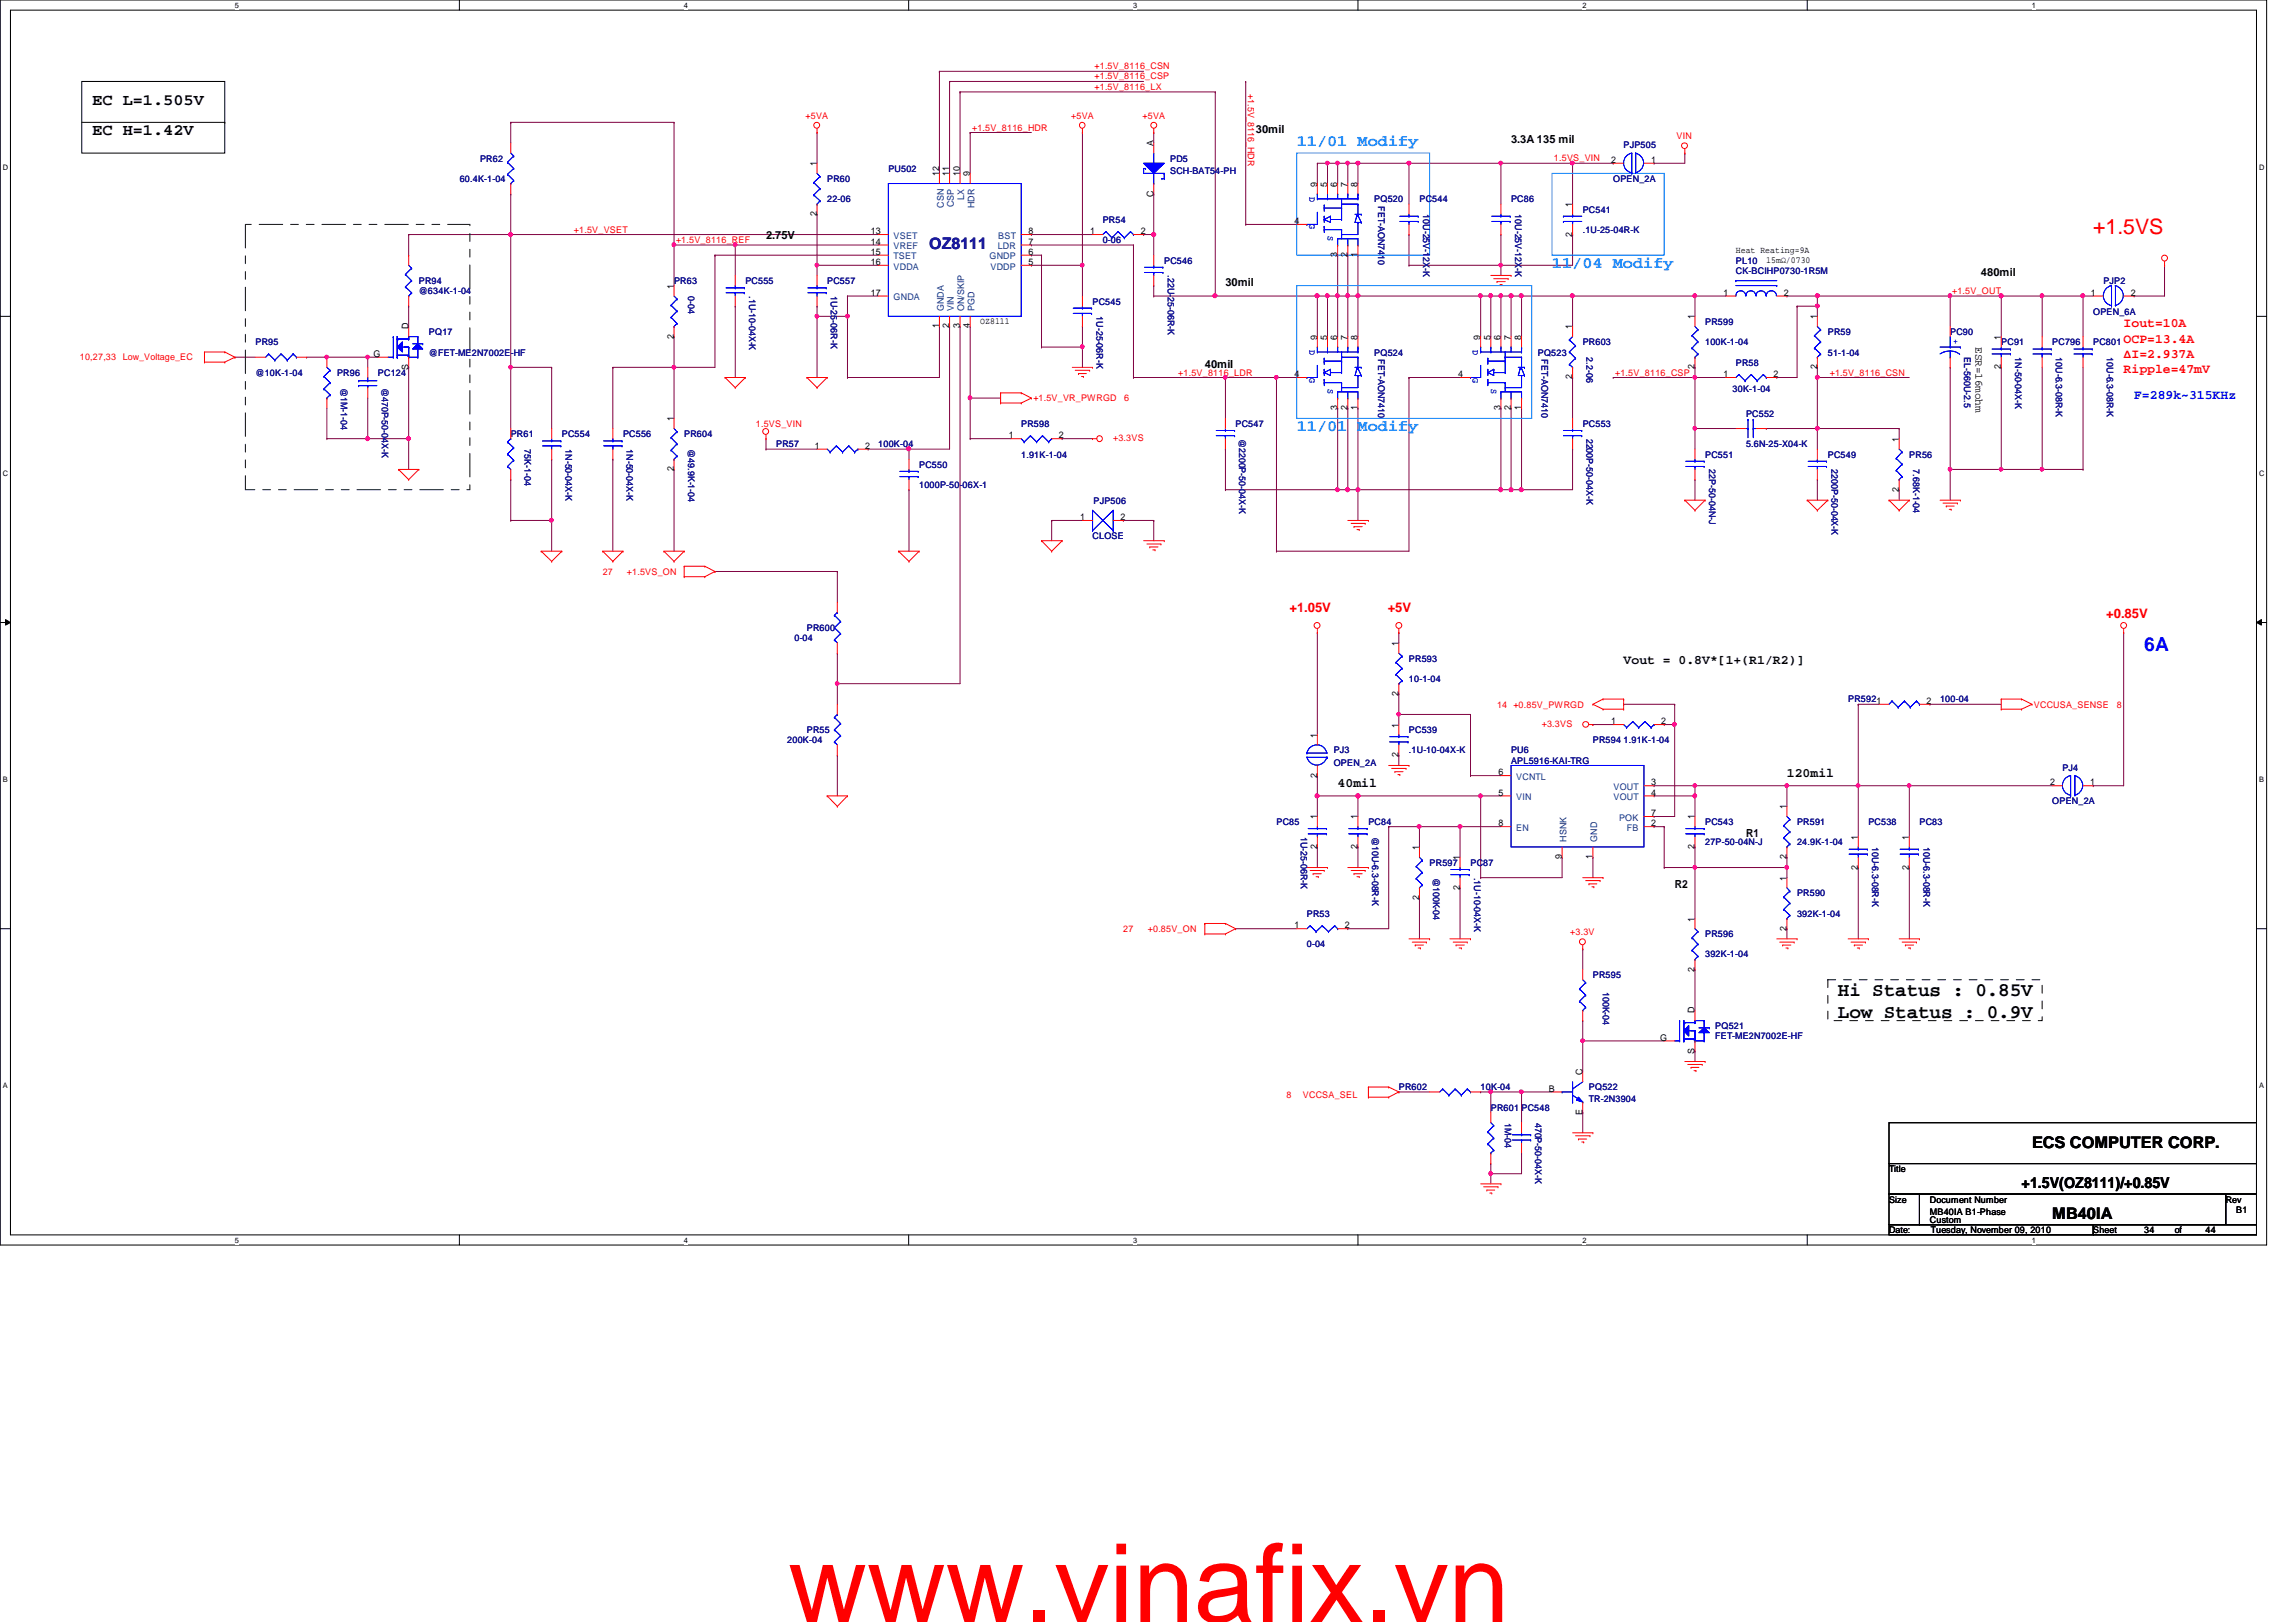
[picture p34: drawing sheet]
<svg xmlns="http://www.w3.org/2000/svg" width="297mm" height="210mm" viewBox="0 0 297 210" stroke-linecap="round" stroke-linejoin="round" font-family="sans-serif">
<defs><g id="words">
<text font-size="14.1" fill="#f00" x="102" y="209.9">www.vinafix.vn</text>
<text font-size="2.8" fill="#f00" x="270.8" y="30.2">+1.5VS</text>
<text font-size="2.5" fill="#00f" x="277.4" y="84.2">6A</text>
<g font-size="2.5">
<text x="237.8" y="128.9">Hi Status : 0.85V</text>
<text x="237.8" y="131.7">Low Status : 0.9V</text>
</g>
<g font-size="2.1">
<text x="11.9" y="13.6">EC L=1.505V</text>
<text x="11.9" y="17.5">EC H=1.42V</text>
<text x="262.9" y="148.5">ECS COMPUTER CORP.</text>
<text x="265.5" y="157.7">MB40IA</text>
</g>
<g font-size="2.1" fill="#0080ff">
<text x="167.8" y="18.8">11/01 Modify</text>
<text x="200.8" y="34.7">11/04 Modify</text>
<text x="167.8" y="55.8">11/01 Modify</text>
</g>
<text font-size="2.1" fill="#000080" x="120.2" y="32.3">OZ8111</text>
<text font-size="1.9" x="261.5" y="153.7">+1.5V(OZ8111)/+0.85V</text>
<g font-size="1.7" fill="#f00">
<text x="274.7" y="42.4">Iout=10A</text>
<text x="274.7" y="44.3">OCP=13.4A</text>
<text x="274.7" y="46.3">∆I=2.937A</text>
<text x="274.7" y="48.2">Ripple=47mV</text>
<text x="166.8" y="79.2">+1.05V</text>
<text x="179.5" y="79.2">+5V</text>
<text x="272.5" y="80">+0.85V</text>
</g>
<text font-size="1.7" fill="#00f" x="276.1" y="51.6">F=289k~315KHz</text>
<g font-size="1.7">
<text x="210.1" y="86">Vout = 0.8V*[1+(R1/R2)]</text>
<text x="173.1" y="101.8">40mil</text>
<text x="231.2" y="100.5">120mil</text>
</g>
<g font-size="1.4">
<text x="162.5" y="17.2">30mil</text>
<text x="195.5" y="18.5">3.3A 135 mil</text>
<text x="99.1" y="30.9">2.75V</text>
<text x="256.3" y="35.7">480mil</text>
<text x="158.5" y="37">30mil</text>
<text x="155.9" y="47.6">40mil</text>
<text x="255.6" y="44.9" transform="rotate(90 255.6 44.9)">ESR=16mohm</text>
<text x="225.9" y="108.3">R1</text>
<text x="216.7" y="114.9">R2</text>
</g>
<g font-size="1.2" fill="#f00">
<text x="141.6" y="9">+1.5V_8116_CSN</text>
<text x="141.6" y="11.6">+1.5V_8116_LX</text>
<text x="141.6" y="10.3">+1.5V_8116_CSP</text>
<text x="104.2" y="15.4">+5VA</text>
<text x="125.8" y="16.9">+1.5V_8116_HDR</text>
<text x="138.6" y="15.4">+5VA</text>
<text x="147.8" y="15.4">+5VA</text>
<text x="161.4" y="12.1" transform="rotate(90 161.4 12.1)">+1.5V_8116_HDR</text>
<text x="216.9" y="18">VIN</text>
<text x="201" y="20.9">1.5VS_VIN</text>
<text x="74.2" y="30.1">+1.5V_VSET</text>
<text x="87.5" y="31.5">+1.5V_8116_REF</text>
<text x="252.6" y="38.1">+1.5V_OUT</text>
<text x="10.3" y="46.7">10,27,33</text>
<text x="15.9" y="46.7">Low_Voltage_EC</text>
<text x="133.7" y="51.9">+1.5V_VR_PWRGD</text>
<text x="145.5" y="51.9">6</text>
<text x="152.4" y="48.6">+1.5V_8116_LDR</text>
<text x="209" y="48.6">+1.5V_8116_CSP</text>
<text x="236.7" y="48.6">+1.5V_8116_CSN</text>
<text x="97.8" y="55.2">1.5VS_VIN</text>
<text x="144" y="57.1">+3.3VS</text>
<text x="78" y="74.4">27</text>
<text x="81.1" y="74.4">+1.5VS_ON</text>
<text x="193.7" y="91.6">14 +0.85V_PWRGD</text>
<text x="199.5" y="94.1">+3.3VS</text>
<text x="263.1" y="91.6">VCCUSA_SENSE</text>
<text x="273.9" y="91.6">8</text>
<text x="145.3" y="120.6">27</text>
<text x="148.5" y="120.6">+0.85V_ON</text>
<text x="203.2" y="121">+3.3V</text>
<text x="166.5" y="142.2">8</text>
<text x="168.6" y="142.2">VCCSA_SEL</text>
</g>
<g font-size="1.2" fill="#000080">
<text x="59.5" y="23.5">60.4K-1-04</text>
<text x="62.1" y="20.9">PR62</text>
<text x="107" y="23.5">PR60</text>
<text x="114.9" y="22.2">PU502</text>
<text x="151.4" y="20.9">PD5</text>
<text x="151.4" y="22.5">SCH-BAT54-PH</text>
<text x="208.7" y="23.5">OPEN_2A</text>
<text x="210.1" y="19.2">PJP505</text>
<text x="107" y="26.2">22-06</text>
<text x="142.7" y="28.8">PR54</text>
<text x="177.8" y="26.2">PQ520</text>
<text x="178.3" y="26.7" transform="rotate(90 178.3 26.7)">FET-AON7410</text>
<text x="183.6" y="26.2">PC544</text>
<text x="184.1" y="27.7" transform="rotate(90 184.1 27.7)">10U-25V-12X-K</text>
<text x="195.5" y="26.2">PC86</text>
<text x="196" y="27.7" transform="rotate(90 196 27.7)">10U-25V-12X-K</text>
<text x="204.8" y="27.5">PC541</text>
<text x="142.7" y="31.5">0-06</text>
<text x="150.6" y="34.1">PC546</text>
<text x="151.1" y="35.6" transform="rotate(90 151.1 35.6)">.22U-25-06R-K</text>
<text x="204.8" y="30.1">.1U-25-04R-K</text>
<text x="224.6" y="34.1">PL10</text>
<text x="224.6" y="35.4">CK-BCIHP0730-1R5M</text>
<text x="54.2" y="36.7">PR94</text>
<text x="54.2" y="38.1">@634K-1-04</text>
<text x="87.2" y="36.7">PR63</text>
<text x="89" y="38.3" transform="rotate(90 89 38.3)">0-04</text>
<text x="96.4" y="36.7">PC555</text>
<text x="96.9" y="38.3" transform="rotate(90 96.9 38.3)">.1U-10-04X-K</text>
<text x="107" y="36.7">PC557</text>
<text x="107.5" y="38.3" transform="rotate(90 107.5 38.3)">1U-25-06R-K</text>
<text x="141.3" y="39.4">PC545</text>
<text x="141.9" y="40.9" transform="rotate(90 141.9 40.9)">1U-25-06R-K</text>
<text x="270.8" y="40.7">OPEN_6A</text>
<text x="272.1" y="36.7">PJP2</text>
<text x="33.1" y="44.7">PR95</text>
<text x="55.5" y="43.3">PQ17</text>
<text x="55.5" y="46">@FET-ME2N7002E-HF</text>
<text x="177.8" y="46">PQ524</text>
<text x="178.3" y="46.5" transform="rotate(90 178.3 46.5)">FET-AON7410</text>
<text x="199" y="46">PQ523</text>
<text x="199.4" y="46.5" transform="rotate(90 199.4 46.5)">FET-AON7410</text>
<text x="204.8" y="44.7">PR603</text>
<text x="205.2" y="46.2" transform="rotate(90 205.2 46.2)">2.2-06</text>
<text x="220.6" y="42">PR599</text>
<text x="220.6" y="44.7">100K-1-04</text>
<text x="224.6" y="47.3">PR58</text>
<text x="236.5" y="43.3">PR59</text>
<text x="236.5" y="46">51-1-04</text>
<text x="252.3" y="43.3">PC90</text>
<text x="254.1" y="46.2" transform="rotate(90 254.1 46.2)">EL-560U-2.5</text>
<text x="258.9" y="44.7">PC91</text>
<text x="260.7" y="46.2" transform="rotate(90 260.7 46.2)">1N-50-04X-K</text>
<text x="265.5" y="44.7">PC796</text>
<text x="266" y="46.2" transform="rotate(90 266 46.2)">10U-6.3-08R-K</text>
<text x="270.8" y="44.7">PC801</text>
<text x="272.6" y="46.2" transform="rotate(90 272.6 46.2)">10U-6.3-08R-K</text>
<text x="33.1" y="48.6">@10K-1-04</text>
<text x="43.6" y="48.6">PR96</text>
<text x="44.1" y="50.2" transform="rotate(90 44.1 50.2)">@1M-1-04</text>
<text x="48.9" y="48.6">PC124</text>
<text x="49.4" y="50.2" transform="rotate(90 49.4 50.2)">@470P-50-04X-K</text>
<text x="224.2" y="50.8">30K-1-04</text>
<text x="225.9" y="53.9">PC552</text>
<text x="66.1" y="56.6">PR61</text>
<text x="67.9" y="58.1" transform="rotate(90 67.9 58.1)">75K-1-04</text>
<text x="72.7" y="56.6">PC554</text>
<text x="73.1" y="58.1" transform="rotate(90 73.1 58.1)">1N-50-04X-K</text>
<text x="80.6" y="56.6">PC556</text>
<text x="81.1" y="58.1" transform="rotate(90 81.1 58.1)">1N-50-04X-K</text>
<text x="88.5" y="56.6">PR604</text>
<text x="89" y="58.1" transform="rotate(90 89 58.1)">@49.9K-1-04</text>
<text x="100.4" y="57.9">PR57</text>
<text x="113.6" y="57.9">100K-04</text>
<text x="132.1" y="55.2">PR598</text>
<text x="132.1" y="59.2">1.91K-1-04</text>
<text x="159.8" y="55.2">PC547</text>
<text x="160.3" y="56.8" transform="rotate(90 160.3 56.8)">@2200P-50-04X-K</text>
<text x="204.8" y="55.2">PC553</text>
<text x="205.2" y="56.8" transform="rotate(90 205.2 56.8)">2200P-50-04X-K</text>
<text x="220.6" y="59.2">PC551</text>
<text x="225.9" y="57.9">5.6N-25-X04-K</text>
<text x="236.5" y="59.2">PC549</text>
<text x="247" y="59.2">PR56</text>
<text x="118.9" y="60.5">PC550</text>
<text x="118.9" y="63.2">1000P-50-06X-1</text>
<text x="141.5" y="65.3">PJP506</text>
<text x="221.1" y="60.7" transform="rotate(90 221.1 60.7)">22P-50-04N-J</text>
<text x="236.9" y="60.7" transform="rotate(90 236.9 60.7)">2200P-50-04X-K</text>
<text x="247.5" y="60.7" transform="rotate(90 247.5 60.7)">7.68K-1-04</text>
<text x="141.3" y="69.8">CLOSE</text>
<text x="102.8" y="83">0-04</text>
<text x="104.4" y="81.7">PR600</text>
<text x="182.3" y="85.6">PR593</text>
<text x="182.3" y="88.3">10-1-04</text>
<text x="104.4" y="94.9">PR55</text>
<text x="182.3" y="94.9">PC539</text>
<text x="239.1" y="90.9">PR5921</text>
<text x="251" y="90.9">100-04</text>
<text x="101.9" y="96.2">200K-04</text>
<text x="172.5" y="97.5">PJ3</text>
<text x="172.5" y="99.1">OPEN_2A</text>
<text x="182.3" y="97.5">.1U-10-04X-K</text>
<text x="195.5" y="97.5">PU6</text>
<text x="195.5" y="98.8">APL5916-KAI-TRG</text>
<text x="206.1" y="96.2">PR594 1.91K-1-04</text>
<text x="266.8" y="99.7">PJ4</text>
<text x="165.1" y="106.8">PC85</text>
<text x="177" y="106.8">PC84</text>
<text x="220.6" y="106.8">PC543</text>
<text x="232.5" y="106.8">PR591</text>
<text x="241.7" y="106.8">PC538</text>
<text x="248.3" y="106.8">PC83</text>
<text x="265.5" y="104.1">OPEN_2A</text>
<text x="168.3" y="108.3" transform="rotate(90 168.3 108.3)">1U-25-06R-K</text>
<text x="177.5" y="108.3" transform="rotate(90 177.5 108.3)">@10U-6.3-08R-K</text>
<text x="185" y="112.1">PR597</text>
<text x="185.4" y="113.6" transform="rotate(90 185.4 113.6)">@100K-04</text>
<text x="190.2" y="112.1">PC87</text>
<text x="190.7" y="113.6" transform="rotate(90 190.7 113.6)">.1U-10-04X-K</text>
<text x="220.6" y="109.4">27P-50-04N-J</text>
<text x="232.5" y="109.4">24.9K-1-04</text>
<text x="242.2" y="109.6" transform="rotate(90 242.2 109.6)">10U-6.3-08R-K</text>
<text x="248.8" y="109.6" transform="rotate(90 248.8 109.6)">10U-6.3-08R-K</text>
<text x="169.1" y="118.7">PR53</text>
<text x="232.5" y="116">PR590</text>
<text x="232.5" y="118.7">392K-1-04</text>
<text x="169.1" y="122.6">0-04</text>
<text x="220.6" y="121.3">PR596</text>
<text x="220.6" y="123.9">392K-1-04</text>
<text x="206.1" y="126.6">PR595</text>
<text x="207.3" y="128.4" transform="rotate(90 207.3 128.4)">100K-04</text>
<text x="221.9" y="133.2">PQ521</text>
<text x="221.9" y="134.5">FET-ME2N7002E-HF</text>
<text x="181" y="141.1">PR602</text>
<text x="191.6" y="141.1">10K-04</text>
<text x="192.9" y="143.7">PR601</text>
<text x="196.8" y="143.7">PC548</text>
<text x="205.6" y="141.1">PQ522</text>
<text x="205.6" y="142.7">TR-2N3904</text>
<text x="194.7" y="145.3" transform="rotate(90 194.7 145.3)">1M-04</text>
<text x="198.6" y="145.3" transform="rotate(90 198.6 145.3)">470P-50-04X-K</text>
</g>
<g font-size="1.2">
<text x="105.7" y="21.5" transform="rotate(-90 105.7 21.5)">1</text>
<text x="121.5" y="22.8" transform="rotate(-90 121.5 22.8)">12</text>
<text x="122.8" y="22.8" transform="rotate(-90 122.8 22.8)">11</text>
<text x="124.2" y="22.8" transform="rotate(-90 124.2 22.8)">10</text>
<text x="125.5" y="22.8" transform="rotate(-90 125.5 22.8)">9</text>
<text x="149.2" y="18.9" transform="rotate(-90 149.2 18.9)">A</text>
<text x="208.4" y="21.1">2</text>
<text x="213.6" y="21.1">1</text>
<text x="105.7" y="28" transform="rotate(-90 105.7 28)">2</text>
<text x="149.2" y="25.5" transform="rotate(-90 149.2 25.5)">C</text>
<text x="167.5" y="29">4</text>
<text x="170.4" y="24.2" transform="rotate(-90 170.4 24.2)">9</text>
<text x="171.7" y="24.2" transform="rotate(-90 171.7 24.2)">5</text>
<text x="173" y="24.2" transform="rotate(-90 173 24.2)">6</text>
<text x="174.3" y="24.2" transform="rotate(-90 174.3 24.2)">7</text>
<text x="175.6" y="24.2" transform="rotate(-90 175.6 24.2)">8</text>
<text x="203.4" y="26.8" transform="rotate(-90 203.4 26.8)">1</text>
<text x="112.6" y="30.3">13</text>
<text x="112.6" y="31.7">14</text>
<text x="112.6" y="33">15</text>
<text x="112.6" y="34.3">16</text>
<text x="133.1" y="34.3">5</text>
<text x="133.1" y="33">6</text>
<text x="133.1" y="31.7">7</text>
<text x="133.1" y="30.3">8</text>
<text x="141.1" y="30.3">1</text>
<text x="147.6" y="30.3">2</text>
<text x="173" y="33.3" transform="rotate(-90 173 33.3)">3</text>
<text x="174.3" y="33.3" transform="rotate(-90 174.3 33.3)">2</text>
<text x="175.6" y="33.3" transform="rotate(-90 175.6 33.3)">1</text>
<text x="203.4" y="30.6" transform="rotate(-90 203.4 30.6)">2</text>
<text x="224.6" y="32.7">Heat Reating=9A</text>
<text x="228.5" y="34">15mΩ/0730</text>
<text x="87.2" y="37.4" transform="rotate(-90 87.2 37.4)">1</text>
<text x="112.6" y="38.3">17</text>
<text x="126.8" y="41.9">OZ8111</text>
<text x="219.2" y="41.3" transform="rotate(-90 219.2 41.3)">1</text>
<text x="223" y="38.3">1</text>
<text x="230.8" y="38.3">2</text>
<text x="235.1" y="41.3" transform="rotate(-90 235.1 41.3)">1</text>
<text x="270.5" y="38.3">1</text>
<text x="275.7" y="38.3">2</text>
<text x="48.3" y="46.2">G</text>
<text x="52.8" y="47.9" transform="rotate(-90 52.8 47.9)">S</text>
<text x="52.8" y="42.6" transform="rotate(-90 52.8 42.6)">D</text>
<text x="87.2" y="43.8" transform="rotate(-90 87.2 43.8)">2</text>
<text x="121.5" y="42.5" transform="rotate(-90 121.5 42.5)">1</text>
<text x="122.8" y="42.5" transform="rotate(-90 122.8 42.5)">2</text>
<text x="124.2" y="42.5" transform="rotate(-90 124.2 42.5)">3</text>
<text x="125.5" y="42.5" transform="rotate(-90 125.5 42.5)">4</text>
<text x="170.4" y="44" transform="rotate(-90 170.4 44)">9</text>
<text x="171.7" y="44" transform="rotate(-90 171.7 44)">5</text>
<text x="173" y="44" transform="rotate(-90 173 44)">6</text>
<text x="174.3" y="44" transform="rotate(-90 174.3 44)">7</text>
<text x="175.6" y="44" transform="rotate(-90 175.6 44)">8</text>
<text x="191.5" y="44" transform="rotate(-90 191.5 44)">9</text>
<text x="192.8" y="44" transform="rotate(-90 192.8 44)">5</text>
<text x="194.1" y="44" transform="rotate(-90 194.1 44)">6</text>
<text x="195.4" y="44" transform="rotate(-90 195.4 44)">7</text>
<text x="196.8" y="44" transform="rotate(-90 196.8 44)">8</text>
<text x="203.4" y="42.6" transform="rotate(-90 203.4 42.6)">1</text>
<text x="219.2" y="47.8" transform="rotate(-90 219.2 47.8)">2</text>
<text x="235.1" y="47.8" transform="rotate(-90 235.1 47.8)">2</text>
<text x="258.9" y="47.8" transform="rotate(-90 258.9 47.8)">2</text>
<text x="258.9" y="44" transform="rotate(-90 258.9 44)">1</text>
<text x="167.5" y="48.8">4</text>
<text x="173" y="53.1" transform="rotate(-90 173 53.1)">3</text>
<text x="174.3" y="53.1" transform="rotate(-90 174.3 53.1)">2</text>
<text x="175.6" y="53.1" transform="rotate(-90 175.6 53.1)">1</text>
<text x="188.6" y="48.8">4</text>
<text x="194.1" y="53.1" transform="rotate(-90 194.1 53.1)">3</text>
<text x="195.4" y="53.1" transform="rotate(-90 195.4 53.1)">2</text>
<text x="196.8" y="53.1" transform="rotate(-90 196.8 53.1)">1</text>
<text x="203.4" y="49.1" transform="rotate(-90 203.4 49.1)">2</text>
<text x="223" y="48.8">1</text>
<text x="229.4" y="48.8">2</text>
<text x="87.2" y="54.5" transform="rotate(-90 87.2 54.5)">1</text>
<text x="105.4" y="58.1">1</text>
<text x="111.9" y="58.1">2</text>
<text x="130.5" y="56.7">1</text>
<text x="137" y="56.7">2</text>
<text x="245.7" y="57.2" transform="rotate(-90 245.7 57.2)">1</text>
<text x="87.2" y="61" transform="rotate(-90 87.2 61)">2</text>
<text x="245.7" y="63.6" transform="rotate(-90 245.7 63.6)">2</text>
<text x="139.7" y="67.3">1</text>
<text x="144.9" y="67.3">2</text>
<text x="180.9" y="83.6" transform="rotate(-90 180.9 83.6)">1</text>
<text x="170.4" y="95.5" transform="rotate(-90 170.4 95.5)">1</text>
<text x="180.9" y="94.1" transform="rotate(-90 180.9 94.1)">1</text>
<text x="180.9" y="90" transform="rotate(-90 180.9 90)">2</text>
<text x="208.4" y="93.7">1</text>
<text x="214.9" y="93.7">2</text>
<text x="249.3" y="91.1">2</text>
<text x="170.4" y="100.6" transform="rotate(-90 170.4 100.6)">2</text>
<text x="180.9" y="98" transform="rotate(-90 180.9 98)">2</text>
<text x="193.9" y="100.3">6</text>
<text x="213.6" y="101.6">3</text>
<text x="265.2" y="101.6">2</text>
<text x="270.4" y="101.6">1</text>
<text x="170.4" y="106" transform="rotate(-90 170.4 106)">1</text>
<text x="175.6" y="106" transform="rotate(-90 175.6 106)">1</text>
<text x="193.9" y="106.9">8</text>
<text x="193.9" y="103">5</text>
<text x="213.6" y="103">4</text>
<text x="213.6" y="105.6">7</text>
<text x="213.6" y="106.9">2</text>
<text x="219.2" y="106" transform="rotate(-90 219.2 106)">1</text>
<text x="231.1" y="104.7" transform="rotate(-90 231.1 104.7)">1</text>
<text x="170.4" y="109.9" transform="rotate(-90 170.4 109.9)">2</text>
<text x="175.6" y="109.9" transform="rotate(-90 175.6 109.9)">2</text>
<text x="183.6" y="110" transform="rotate(-90 183.6 110)">1</text>
<text x="188.8" y="111.3" transform="rotate(-90 188.8 111.3)">1</text>
<text x="202.1" y="111.2" transform="rotate(-90 202.1 111.2)">9</text>
<text x="206" y="111.2" transform="rotate(-90 206 111.2)">1</text>
<text x="219.2" y="109.9" transform="rotate(-90 219.2 109.9)">2</text>
<text x="231.1" y="114" transform="rotate(-90 231.1 114)">1</text>
<text x="231.1" y="111.2" transform="rotate(-90 231.1 111.2)">2</text>
<text x="240.4" y="112.5" transform="rotate(-90 240.4 112.5)">2</text>
<text x="240.4" y="108.7" transform="rotate(-90 240.4 108.7)">1</text>
<text x="247" y="112.5" transform="rotate(-90 247 112.5)">2</text>
<text x="247" y="108.7" transform="rotate(-90 247 108.7)">1</text>
<text x="183.6" y="116.5" transform="rotate(-90 183.6 116.5)">2</text>
<text x="188.8" y="115.1" transform="rotate(-90 188.8 115.1)">2</text>
<text x="219.2" y="119.3" transform="rotate(-90 219.2 119.3)">1</text>
<text x="167.5" y="120.1">1</text>
<text x="174" y="120.1">2</text>
<text x="219.2" y="125.7" transform="rotate(-90 219.2 125.7)">2</text>
<text x="231.1" y="120.4" transform="rotate(-90 231.1 120.4)">2</text>
<text x="219.2" y="131.1" transform="rotate(-90 219.2 131.1)">D</text>
<text x="214.8" y="134.7">G</text>
<text x="219.2" y="136.4" transform="rotate(-90 219.2 136.4)">S</text>
<text x="200.4" y="141.3">B</text>
<text x="204.7" y="139.1" transform="rotate(-90 204.7 139.1)">C</text>
<text x="204.7" y="144.3" transform="rotate(-90 204.7 144.3)">E</text>
<text x="244.4" y="151.7">Title</text>
<text x="244.4" y="155.6">Size</text>
<text x="249.7" y="155.6">Document Number</text>
<text x="287.9" y="155.6">Rev</text>
<text x="244.4" y="159.6">Date:</text>
<text x="249.7" y="158.3">Custom</text>
<text x="249.7" y="157.2">MB40IA B1-Phase</text>
<text x="249.8" y="159.6">Tuesday, November 09, 2010</text>
<text x="270.8" y="159.6">Sheet</text>
<text x="277.4" y="159.6">34</text>
<text x="281.3" y="159.6">of</text>
<text x="285.3" y="159.6">44</text>
<text x="289.3" y="156.9">B1</text>
</g>
<g font-size="1.2" fill="#004080">
<text x="122.1" y="26.9" transform="rotate(-90 122.1 26.9)">CSN</text>
<text x="123.4" y="26.8" transform="rotate(-90 123.4 26.8)">CSP</text>
<text x="124.8" y="25.8" transform="rotate(-90 124.8 25.8)">LX</text>
<text x="126.1" y="27" transform="rotate(-90 126.1 27)">HDR</text>
<text x="115.6" y="30.9">VSET</text>
<text x="115.6" y="32.3">VREF</text>
<text x="115.6" y="33.6">TSET</text>
<text x="115.6" y="34.9">VDDA</text>
<text x="128" y="33.6">GNDP</text>
<text x="128.1" y="34.9">VDDP</text>
<text x="129.1" y="32.3">LDR</text>
<text x="129.2" y="30.9">BST</text>
<text x="115.6" y="38.9">GNDA</text>
<text x="122.1" y="40.3" transform="rotate(-90 122.1 40.3)">GNDA</text>
<text x="123.4" y="40.3" transform="rotate(-90 123.4 40.3)">VIN</text>
<text x="124.8" y="40.3" transform="rotate(-90 124.8 40.3)">ON/SKIP</text>
<text x="126.1" y="40.3" transform="rotate(-90 126.1 40.3)">PGD</text>
<text x="196.2" y="100.9">VCNTL</text>
<text x="196.2" y="107.5">EN</text>
<text x="196.2" y="103.5">VIN</text>
<text x="208.7" y="102.2">VOUT</text>
<text x="208.7" y="103.5">VOUT</text>
<text x="209.5" y="106.2">POK</text>
<text x="210.5" y="107.5">FB</text>
<text x="202.6" y="108.9" transform="rotate(-90 202.6 108.9)">HSNK</text>
<text x="206.6" y="108.9" transform="rotate(-90 206.6 108.9)">GND</text>
</g>
<g font-size="1.2" fill="#00f">
<text x="169.4" y="25.5" transform="rotate(90 169.4 25.5)">D</text>
<text x="169.4" y="29" transform="rotate(90 169.4 29)">G</text>
<text x="171.8" y="30.5" transform="rotate(90 171.8 30.5)">S</text>
<text x="169.4" y="45.3" transform="rotate(90 169.4 45.3)">D</text>
<text x="190.5" y="45.3" transform="rotate(90 190.5 45.3)">D</text>
<text x="252.7" y="44.5">+</text>
<text x="169.4" y="48.9" transform="rotate(90 169.4 48.9)">G</text>
<text x="171.8" y="50.3" transform="rotate(90 171.8 50.3)">S</text>
<text x="190.5" y="48.9" transform="rotate(90 190.5 48.9)">G</text>
<text x="192.9" y="50.3" transform="rotate(90 192.9 50.3)">S</text>
</g>
<g font-size="1">
<text x="30.4" y="1">5</text>
<text x="88.5" y="1">4</text>
<text x="146.6" y="1">3</text>
<text x="204.7" y="1">2</text>
<text x="262.8" y="1">1</text>
<text x=".4" y="22">D</text>
<text x="292.3" y="22">D</text>
<text x=".4" y="61.6">C</text>
<text x="292.3" y="61.6">C</text>
<text x=".4" y="101.2">B</text>
<text x="292.3" y="101.2">B</text>
<text x=".4" y="140.8">A</text>
<text x="292.3" y="140.8">A</text>
<text x="30.4" y="160.8">5</text>
<text x="88.5" y="160.8">4</text>
<text x="146.6" y="160.8">3</text>
<text x="204.7" y="160.8">2</text>
<text x="262.8" y="160.8">1</text>
</g>
</g></defs>
<path d="M0 0h293.2v161.1h-293.2zM1.4 1.3h290.5v158.5h-290.5z" fill="none" stroke="#000" stroke-width=".13"/>
<g fill="#fff">
<path d="M30.4 .2h.5v1h-.5z"/>
<path d="M30.4 160h.5v1h-.5z"/>
</g>
<path d="M59.4 0v1.3M59.4 159.8v1.3" fill="none" stroke="#000" stroke-width=".13"/>
<g fill="#fff">
<path d="M88.5 .2h.5v1h-.5z"/>
<path d="M88.5 160h.5v1h-.5z"/>
</g>
<path d="M117.6 0v1.3M117.6 159.8v1.3" fill="none" stroke="#000" stroke-width=".13"/>
<g fill="#fff">
<path d="M146.6 .2h.5v1h-.5z"/>
<path d="M146.6 160h.5v1h-.5z"/>
</g>
<path d="M175.7 0v1.3M175.7 159.8v1.3" fill="none" stroke="#000" stroke-width=".13"/>
<g fill="#fff">
<path d="M204.7 .2h.5v1h-.5z"/>
<path d="M204.7 160h.5v1h-.5z"/>
</g>
<path d="M233.8 0v1.3M233.8 159.8v1.3" fill="none" stroke="#000" stroke-width=".13"/>
<g fill="#fff">
<path d="M262.8 .2h.6v1h-.6z"/>
<path d="M262.8 160h.6v1h-.6z"/>
<path d="M.4 21.1h.7v1.1h-.7z"/>
<path d="M292.3 21.1h.6v1.1h-.6z"/>
<path d="M.4 60.7h.7v1.1h-.7z"/>
<path d="M292.3 60.7h.6v1.1h-.6z"/>
</g>
<path d="M0 40.9h1.4M291.9 40.9h1.3" fill="none" stroke="#000" stroke-width=".13"/>
<g fill="#fff">
<path d="M.4 100.4h.6v1h-.6z"/>
<path d="M292.3 100.4h.6v1h-.6z"/>
</g>
<path d="M0 80.6h1.4M.7 80.2l.7 .4-.7 .3zM291.9 80.6l.7-.4v.7zM291.9 80.6h1.3" fill="none" stroke="#000" stroke-width=".13"/>
<path d="M.7 80.2l.7 .4-.7 .3zM291.9 80.6l.7-.4v.7z" fill="#000"/>
<g fill="#fff">
<path d="M.4 140h.6v1.1h-.6z"/>
<path d="M292.3 140h.6v1.1h-.6z"/>
</g>
<path d="M0 120.2h1.4M291.9 120.2h1.3" fill="none" stroke="#000" stroke-width=".13"/>
<g fill="none" stroke="#800040" stroke-width=".13">
<path d="M66.1 15.8h.1M66.1 15.8h21.1M133.4 30.4h.1M133.4 30.4h7.9M148 30.4h.1M149.3 25.1h.1M149.3 25.1v5.3h-1.3M125.5 56.8h.1M125.5 56.8h5.3M137.4 56.8h.1M137.4 56.8h3.9M71.4 67.4h.1"/>
<path d="M71.4 67.4v3.9M175.7 63.4h.1M175.7 63.4h18.5"/>
</g>
<path d="M194 63.2l.1-.1 .3 .1-.1 .3-.2 .1-.1-.1z" fill-rule="evenodd" fill="#f0f"/>
<path d="M194 63.2l.1-.1 .3 .1-.1 .3-.2 .1-.1-.1z" fill="none" stroke="#f0f" stroke-width=".13"/>
<circle cx="175.7" cy="63.4" r=".26" fill="#f0f"/>
<circle cx="175.7" cy="63.4" r=".26" fill="none" stroke="#f0f" stroke-width=".13"/>
<path d="M66.1 30.4h.1M66.1 30.4v17.1M252.3 38.3h.1M252.3 38.3v3.9M258.9 38.3h.1M258.9 38.3v5.3M196.8 63.4h.1M196.8 63.4h6.7" fill="none" stroke="#800040" stroke-width=".13"/>
<path d="M65.9 30.2l.1-.1 .3 .1-.1 .3-.2 .1-.1-.1z" fill-rule="evenodd" fill="#f0f"/>
<path d="M65.9 30.2l.1-.1 .3 .1-.1 .3-.2 .1-.1-.1z" fill="none" stroke="#f0f" stroke-width=".13"/>
<g fill="none" stroke="#800040" stroke-width=".13">
<path d="M66.1 15.8h.1M66.1 15.8v2.7M66.1 30.4h.1M66.1 25.1h.1M66.1 30.4h47.5M66.1 25.1v5.3M66.1 47.5h.1M66.1 47.5h5.3M66.1 47.5v8M71.4 47.5h.1M71.4 47.5v8M66.1 67.4h.1"/>
<path d="M66.1 67.4h5.3M136.1 67.4h.1M136.1 67.4v2.6"/>
</g>
<path d="M65.9 47.3h.3l.1 .2-.1 .2-.2 .1-.1-.1z" fill-rule="evenodd" fill="#f0f"/>
<path d="M65.9 47.3h.3l.1 .2-.1 .2-.2 .1-.1-.1z" fill="none" stroke="#f0f" stroke-width=".13"/>
<path d="M194.2 34.3h.1M203.5 30.4h.1M203.5 30.4v3.9h-9.3M71.4 59.4h.1M71.4 59.4v8M66.1 62.1h.1M66.1 62.1v5.3M136.1 67.4h.1M136.1 67.4h3.9M175.7 63.4h.1M175.7 63.4v4" fill="none" stroke="#800040" stroke-width=".13"/>
<circle cx="71.3" cy="67.3" r=".25" fill="#f0f"/>
<circle cx="71.3" cy="67.3" r=".25" fill="none" stroke="#f0f" stroke-width=".13"/>
<path d="M196.8 38.3h.1M196.8 38.3v5.3" fill="none" stroke="#800040" stroke-width=".13"/>
<circle cx="196.8" cy="38.3" r=".26" fill="#f0f"/>
<circle cx="196.8" cy="38.3" r=".26" fill="none" stroke="#f0f" stroke-width=".13"/>
<path d="M195.5 38.3h.1M195.5 38.3h1.3M195.5 38.3v5.3" fill="none" stroke="#800040" stroke-width=".13"/>
<circle cx="195.5" cy="38.3" r=".26" fill="#f0f"/>
<circle cx="195.5" cy="38.3" r=".26" fill="none" stroke="#f0f" stroke-width=".13"/>
<path d="M194.2 38.3h.1M194.2 38.3h1.3" fill="none" stroke="#800040" stroke-width=".13"/>
<path d="M194 38.1l.1-.1 .3 .1-.1 .3-.2 .1-.1-.1z" fill-rule="evenodd" fill="#f0f"/>
<path d="M194 38.1l.1-.1 .3 .1-.1 .3-.2 .1-.1-.1z" fill="none" stroke="#f0f" stroke-width=".13"/>
<path d="M192.9 38.3h.1M192.9 38.3h1.3M192.9 38.3v5.3M194.2 38.3h.1M194.2 38.3v5.3" fill="none" stroke="#800040" stroke-width=".13"/>
<path d="M192.7 38.1l.1-.1 .2 .1v.3l-.2 .1-.1-.1z" fill-rule="evenodd" fill="#f0f"/>
<path d="M192.7 38.1l.1-.1 .2 .1v.3l-.2 .1-.1-.1z" fill="none" stroke="#f0f" stroke-width=".13"/>
<path d="M191.6 38.3h.1M191.6 38.3h1.3M173.1 63.4h.1M173.1 63.4h1.3" fill="none" stroke="#800040" stroke-width=".13"/>
<path d="M174.2 63.2l.1-.1 .2 .1v.3l-.2 .1-.1-.1z" fill-rule="evenodd" fill="#f0f"/>
<path d="M174.2 63.2l.1-.1 .2 .1v.3l-.2 .1-.1-.1z" fill="none" stroke="#f0f" stroke-width=".13"/>
<path d="M172.9 63.2l.1-.1 .2 .1v.3l-.2 .1-.1-.1z" fill-rule="evenodd" fill="#f0f"/>
<path d="M172.9 63.2l.1-.1 .2 .1v.3l-.2 .1-.1-.1z" fill="none" stroke="#f0f" stroke-width=".13"/>
<path d="M182.3 48.9h.1M182.3 48.9h6.6M196.8 52.8h.1M196.8 52.8v10.6" fill="none" stroke="#800040" stroke-width=".13"/>
<circle cx="196.8" cy="63.4" r=".26" fill="#f0f"/>
<circle cx="196.8" cy="63.4" r=".26" fill="none" stroke="#f0f" stroke-width=".13"/>
<path d="M208.7 48.9h.1M208.7 48.9h10.6M252.3 60.7h.1M252.3 60.7h6.6" fill="none" stroke="#800040" stroke-width=".13"/>
<path d="M258.7 60.6h.3l.1 .1-.1 .2-.1 .1-.2-.1z" fill-rule="evenodd" fill="#f0f"/>
<path d="M258.7 60.6h.3l.1 .1-.1 .2-.1 .1-.2-.1z" fill="none" stroke="#f0f" stroke-width=".13"/>
<path d="M235.1 38.3h.1M235.1 38.3h17.2" fill="none" stroke="#800040" stroke-width=".13"/>
<circle cx="235.1" cy="38.3" r=".26" fill="#f0f"/>
<circle cx="235.1" cy="38.3" r=".26" fill="none" stroke="#f0f" stroke-width=".13"/>
<path d="M252.3 38.3h.1M252.3 38.3h6.6" fill="none" stroke="#800040" stroke-width=".13"/>
<path d="M258.7 38.1l.2-.1 .2 .1-.1 .3-.1 .1-.2-.1z" fill-rule="evenodd" fill="#f0f"/>
<path d="M258.7 38.1l.2-.1 .2 .1-.1 .3-.1 .1-.2-.1z" fill="none" stroke="#f0f" stroke-width=".13"/>
<path d="M252.1 38.1l.2-.1 .2 .1-.1 .3-.1 .1-.2-.1z" fill-rule="evenodd" fill="#f0f"/>
<path d="M252.1 38.1l.2-.1 .2 .1-.1 .3-.1 .1-.2-.1z" fill="none" stroke="#f0f" stroke-width=".13"/>
<path d="M175.7 38.3h.1M175.7 38.3v5.3M203.5 38.3h.1M203.5 38.3h15.8" fill="none" stroke="#800040" stroke-width=".13"/>
<path d="M219.1 38.1l.1-.1 .3 .1-.1 .3-.2 .1-.1-.1z" fill-rule="evenodd" fill="#f0f"/>
<path d="M219.1 38.1l.1-.1 .3 .1-.1 .3-.2 .1-.1-.1z" fill="none" stroke="#f0f" stroke-width=".13"/>
<circle cx="203.4" cy="38.3" r=".26" fill="#f0f"/>
<circle cx="203.4" cy="38.3" r=".26" fill="none" stroke="#f0f" stroke-width=".13"/>
<path d="M194.2 34.3h.1M194.2 34.3v1.3M258.9 47.5h.1M258.9 47.5v13.2M194.2 63.4h.1M194.2 63.4h2.6M195.5 63.4h.1M108.3 84.5h.1M108.3 84.5v4" fill="none" stroke="#800040" stroke-width=".13"/>
<circle cx="195.5" cy="63.4" r=".26" fill="#f0f"/>
<circle cx="195.5" cy="63.4" r=".26" fill="none" stroke="#f0f" stroke-width=".13"/>
<path d="M161.2 10.5h.1M161.2 10.5v18.5M161.2 29h.1M161.2 29h6.6M109.6 40.9h.1M109.6 40.9v8M229.9 48.9h.1M229.9 48.9h2.6M92.5 74h.1M92.5 74h15.8M108.3 74h.1M108.3 74v3.9" fill="none" stroke="#800040" stroke-width=".13"/>
<circle cx="109.6" cy="40.9" r=".25" fill="#f0f"/>
<circle cx="109.6" cy="40.9" r=".25" fill="none" stroke="#f0f" stroke-width=".13"/>
<path d="M232.5 39.6h.1M232.5 39.6v9.3M232.5 39.6h2.6M235.1 47.5h.1M235.1 47.5v1.4" fill="none" stroke="#800040" stroke-width=".13"/>
<circle cx="235.1" cy="39.6" r=".25" fill="#f0f"/>
<circle cx="235.1" cy="39.6" r=".25" fill="none" stroke="#f0f" stroke-width=".13"/>
<path d="M140 34.3h.1M140 34.3v4M235.1 39.6h.1M235.1 39.6v1.3" fill="none" stroke="#800040" stroke-width=".13"/>
<path d="M139.8 34.1h.4v.2v.2h-.2h-.2z" fill-rule="evenodd" fill="#f0f"/>
<path d="M139.8 34.1h.4v.2v.2h-.2h-.2z" fill="none" stroke="#f0f" stroke-width=".13"/>
<path d="M121.5 9.2h.1M121.5 9.2h26.5M235.1 48.9h.1M235.1 48.9v6.6" fill="none" stroke="#800040" stroke-width=".13"/>
<circle cx="235.1" cy="55.4" r=".25" fill="#f0f"/>
<circle cx="235.1" cy="55.4" r=".25" fill="none" stroke="#f0f" stroke-width=".13"/>
<circle cx="235.1" cy="48.8" r=".25" fill="#f0f"/>
<circle cx="235.1" cy="48.8" r=".25" fill="none" stroke="#f0f" stroke-width=".13"/>
<path d="M173.1 21.1h.1M173.1 21.1h1.3" fill="none" stroke="#800040" stroke-width=".13"/>
<path d="M172.9 20.9h.3l.1 .2-.1 .2h-.2h-.1z" fill-rule="evenodd" fill="#f0f"/>
<path d="M172.9 20.9h.3l.1 .2-.1 .2h-.2h-.1z" fill="none" stroke="#f0f" stroke-width=".13"/>
<path d="M146.6 48.9h.1M146.6 48.9h11.9M195.5 52.8h.1M195.5 52.8v10.6" fill="none" stroke="#800040" stroke-width=".13"/>
<path d="M158.3 48.7h.4v.1v.2l-.2 .1-.2-.1z" fill-rule="evenodd" fill="#f0f"/>
<path d="M158.3 48.7h.4v.1v.2l-.2 .1-.2-.1z" fill="none" stroke="#f0f" stroke-width=".13"/>
<path d="M105.7 34.3h.1M105.7 34.3v1.3M109.6 38.3h.1M109.6 38.3h4M174.4 33h.1M174.4 33v5.3M175.7 21.1h.1M175.7 21.1v2.6M219.3 48.9h.1M219.3 48.9h4" fill="none" stroke="#800040" stroke-width=".13"/>
<path d="M105.5 34.1h.3l.1 .2-.1 .2h-.1h-.2z" fill-rule="evenodd" fill="#f0f"/>
<path d="M105.5 34.1h.3l.1 .2-.1 .2h-.1h-.2z" fill="none" stroke="#f0f" stroke-width=".13"/>
<g fill="none" stroke="#800040" stroke-width=".13">
<path d="M105.7 17.1h.1M105.7 17.1v4M95.1 31.7h.1M95.1 31.7h18.5M105.7 39.6h.1M105.7 39.6v1.3M133.4 33h.1M133.4 33h1.3M173.1 38.3h.1M173.1 21.1h.1M173.1 33h.1M173.1 21.1v2.6"/>
<path d="M173.1 33v10.6M175.7 21.1h.1M175.7 21.1h6.6M134.7 44.9h.1M134.7 44.9h5.3M117.6 63.4h.1M117.6 63.4v7.9M245.7 63.4h.1M245.7 63.4v1.3"/>
</g>
<circle cx="175.7" cy="21.1" r=".25" fill="#f0f"/>
<circle cx="175.7" cy="21.1" r=".25" fill="none" stroke="#f0f" stroke-width=".13"/>
<g fill="none" stroke="#800040" stroke-width=".13">
<path d="M157.2 11.9h.1M157.2 11.9v26.4M95.1 39.6h.1M95.1 39.6v9.3M105.7 34.3h.1M105.7 34.3h7.9M149.3 30.4h.1M149.3 30.4v2.6M99.1 56.8h.1M99.1 56.8v1.3M109.6 48.9h.1M109.6 48.9h11.9"/>
<path d="M203.5 58.1h.1M203.5 58.1v5.3"/>
</g>
<circle cx="149.3" cy="30.4" r=".26" fill="#f0f"/>
<circle cx="149.3" cy="30.4" r=".26" fill="none" stroke="#f0f" stroke-width=".13"/>
<path d="M140 44.9h.1M140 44.9v2.6" fill="none" stroke="#800040" stroke-width=".13"/>
<path d="M139.8 44.7l.2-.1 .2 .1v.3l-.2 .1-.2-.1z" fill-rule="evenodd" fill="#f0f"/>
<path d="M139.8 44.7l.2-.1 .2 .1v.3l-.2 .1-.2-.1z" fill="none" stroke="#f0f" stroke-width=".13"/>
<g fill="none" stroke="#800040" stroke-width=".13">
<path d="M149.3 17.1h.1M149.3 17.1v1.4M182.3 30.4h.1M182.3 30.4v3.9M219.3 38.3h.1M219.3 38.3v2.6M219.3 38.3h4M231.2 38.3h.1M231.2 38.3h3.9M280 34.3h.1M280 34.3v4M99.1 58.1h.1"/>
<path d="M99.1 58.1h6.6M105.7 40.9h.1M105.7 40.9v8M105.7 40.9h3.9M121.5 42.2h.1M121.5 42.2v6.7M158.5 48.9h.1M158.5 48.9v5.2M219.3 62.1h.1M219.3 62.1v2.6"/>
</g>
<path d="M105.5 40.7h.3l.1 .2-.1 .2h-.1h-.2z" fill-rule="evenodd" fill="#f0f"/>
<path d="M105.5 40.7h.3l.1 .2-.1 .2h-.1h-.2z" fill="none" stroke="#f0f" stroke-width=".13"/>
<path d="M117.6 58.1h.1M117.6 58.1h5.2M228.5 55.5h.1M228.5 55.5h6.6" fill="none" stroke="#800040" stroke-width=".13"/>
<circle cx="117.6" cy="58.1" r=".26" fill="#f0f"/>
<circle cx="117.6" cy="58.1" r=".26" fill="none" stroke="#f0f" stroke-width=".13"/>
<path d="M174.4 21.1h.1M174.4 21.1h1.3" fill="none" stroke="#800040" stroke-width=".13"/>
<path d="M174.2 20.9h.3l.1 .2-.1 .2h-.2h-.1z" fill-rule="evenodd" fill="#f0f"/>
<path d="M174.2 20.9h.3l.1 .2-.1 .2h-.2h-.1z" fill="none" stroke="#f0f" stroke-width=".13"/>
<g fill="none" stroke="#800040" stroke-width=".13">
<path d="M121.5 9.2h.1M121.5 9.2v13.2M124.2 11.9h.1M124.2 11.9h33M125.5 17.1h.1M125.5 17.1h7.9M125.5 17.1v5.3M174.4 38.3h.1M174.4 38.3v5.3M194.2 30.4h.1M194.2 30.4v3.9M117.6 58.1h.1"/>
<path d="M117.6 58.1v1.3M219.3 55.5h.1M219.3 55.5v2.6M235.1 48.9h.1M235.1 48.9h11.9"/>
</g>
<path d="M219.1 55.3h.3l.1 .1-.1 .2-.2 .1-.1-.1z" fill-rule="evenodd" fill="#f0f"/>
<path d="M219.1 55.3h.3l.1 .1-.1 .2-.2 .1-.1-.1z" fill="none" stroke="#f0f" stroke-width=".13"/>
<path d="M95.1 31.7h.1M95.1 31.7v3.9" fill="none" stroke="#800040" stroke-width=".13"/>
<path d="M94.9 31.5l.2-.1 .2 .1v.3l-.2 .1-.2-.1z" fill-rule="evenodd" fill="#f0f"/>
<path d="M94.9 31.5l.2-.1 .2 .1v.3l-.2 .1-.2-.1z" fill="none" stroke="#f0f" stroke-width=".13"/>
<g fill="none" stroke="#800040" stroke-width=".13">
<path d="M122.8 10.5h.1M122.8 10.5v11.9M122.8 10.5h25.2M133.4 34.3h.1M133.4 31.7h.1M133.4 34.3h6.6M133.4 31.7h13.2M134.7 33h.1M134.7 33v11.9M171.7 21.1h.1M171.7 21.1v2.6M175.7 33h.1"/>
<path d="M175.7 33v5.3M122.8 42.2h.1M122.8 42.2v15.9M173.1 52.8h.1M173.1 52.8v10.6M174.4 52.8h.1M174.4 52.8v10.6M175.7 52.8h.1M175.7 52.8v10.6M235.1 55.5h.1M235.1 55.5v2.6M252.3 60.7h.1"/>
<path d="M252.3 60.7v4"/>
</g>
<path d="M171.5 20.9h.4l.1 .2-.1 .2h-.2h-.2z" fill-rule="evenodd" fill="#f0f"/>
<path d="M171.5 20.9h.4l.1 .2-.1 .2h-.2h-.2z" fill="none" stroke="#f0f" stroke-width=".13"/>
<path d="M146.6 31.7h.1M146.6 31.7v17.2M171.7 38.3h.1M171.7 38.3v5.3M182.3 34.3h.1M182.3 34.3h11.9M219.3 55.5h.1M219.3 55.5h5.3M235.1 55.5h.1M235.1 55.5h10.6" fill="none" stroke="#800040" stroke-width=".13"/>
<path d="M194 34.1h.3l.1 .2-.1 .2h-.2h-.1z" fill-rule="evenodd" fill="#f0f"/>
<path d="M194 34.1h.3l.1 .2-.1 .2h-.2h-.1z" fill="none" stroke="#f0f" stroke-width=".13"/>
<g fill="none" stroke="#800040" stroke-width=".13">
<path d="M87.2 31.7h.1M87.2 31.7v5.3M174.4 21.1h.1M174.4 21.1v2.6M79.3 47.5h.1M79.3 59.4h.1M79.3 47.5v8M79.3 59.4v11.9M87.2 47.5h.1M87.2 47.5v6.6M245.7 55.5h.1M245.7 55.5v1.3"/>
<path d="M235.1 62.1h.1M235.1 62.1v2.6"/>
</g>
<path d="M87 31.5l.2-.1 .2 .1-.1 .3-.1 .1-.2-.1z" fill-rule="evenodd" fill="#f0f"/>
<path d="M87 31.5l.2-.1 .2 .1-.1 .3-.1 .1-.2-.1z" fill="none" stroke="#f0f" stroke-width=".13"/>
<path d="M92.5 33h.1M92.5 33v14.5M92.5 33h21.1M149.3 37h.1M149.3 37v1.3M170.4 38.3h.1M170.4 38.3h1.3M124.2 42.2h.1M124.2 42.2v46.3h-15.9M158.5 58.1h.1M158.5 58.1v5.3M108.3 88.5h.1" fill="none" stroke="#800040" stroke-width=".13"/>
<path d="M108.1 88.3h.4v.1v.2l-.2 .1-.2-.1z" fill-rule="evenodd" fill="#f0f"/>
<path d="M108.1 88.3h.4v.1v.2l-.2 .1-.2-.1z" fill="none" stroke="#f0f" stroke-width=".13"/>
<path d="M158.5 63.4h.1M158.5 63.4h14.6M174.4 63.4h.1M174.4 63.4h1.3" fill="none" stroke="#800040" stroke-width=".13"/>
<path d="M174.2 63.2l.1-.1 .2 .1v.3l-.2 .1-.1-.1z" fill-rule="evenodd" fill="#f0f"/>
<path d="M174.2 63.2l.1-.1 .2 .1v.3l-.2 .1-.1-.1z" fill="none" stroke="#f0f" stroke-width=".13"/>
<path d="M124.2 11.9h.1M124.2 11.9v10.5M87.2 47.5h.1M87.2 47.5h5.3M87.2 60.7h.1M87.2 60.7v10.6" fill="none" stroke="#800040" stroke-width=".13"/>
<path d="M87 47.3h.3l.1 .2-.1 .2-.1 .1-.2-.1z" fill-rule="evenodd" fill="#f0f"/>
<path d="M87 47.3h.3l.1 .2-.1 .2-.1 .1-.2-.1z" fill="none" stroke="#f0f" stroke-width=".13"/>
<path d="M173.1 38.3h.1M173.1 38.3h1.3M203.5 48.9h.1M203.5 48.9v5.2M108.3 88.5h.1M108.3 88.5v2.6" fill="none" stroke="#800040" stroke-width=".13"/>
<path d="M172.9 38.1l.1-.1 .2 .1v.3l-.2 .1-.1-.1z" fill-rule="evenodd" fill="#f0f"/>
<path d="M172.9 38.1l.1-.1 .2 .1v.3l-.2 .1-.1-.1z" fill="none" stroke="#f0f" stroke-width=".13"/>
<path d="M174.4 38.3h.1M174.4 38.3h1.3" fill="none" stroke="#800040" stroke-width=".13"/>
<circle cx="175.7" cy="38.3" r=".26" fill="#f0f"/>
<circle cx="175.7" cy="38.3" r=".26" fill="none" stroke="#f0f" stroke-width=".13"/>
<path d="M174.2 38.1l.1-.1 .2 .1v.3l-.2 .1-.1-.1z" fill-rule="evenodd" fill="#f0f"/>
<path d="M174.2 38.1l.1-.1 .2 .1v.3l-.2 .1-.1-.1z" fill="none" stroke="#f0f" stroke-width=".13"/>
<path d="M171.7 38.3h.1M171.7 38.3h1.4" fill="none" stroke="#800040" stroke-width=".13"/>
<path d="M171.5 38.1l.2-.1 .2 .1v.3l-.2 .1-.2-.1z" fill-rule="evenodd" fill="#f0f"/>
<path d="M171.5 38.1l.2-.1 .2 .1v.3l-.2 .1-.2-.1z" fill="none" stroke="#f0f" stroke-width=".13"/>
<path d="M235.1 38.3h.1M235.1 38.3v1.3M219.3 47.5h.1M219.3 48.9h.1M219.3 47.5v8" fill="none" stroke="#800040" stroke-width=".13"/>
<path d="M219.1 48.7h.3l.1 .1-.1 .2-.2 .1-.1-.1z" fill-rule="evenodd" fill="#f0f"/>
<path d="M219.1 48.7h.3l.1 .1-.1 .2-.2 .1-.1-.1z" fill="none" stroke="#f0f" stroke-width=".13"/>
<path d="M79.3 47.5h.1M87.2 43.6h.1M87.2 43.6v3.9h-7.9M194.2 52.8h.1M194.2 52.8v10.6" fill="none" stroke="#800040" stroke-width=".13"/>
<path d="M194 63.2l.1-.1 .3 .1-.1 .3-.2 .1-.1-.1z" fill-rule="evenodd" fill="#f0f"/>
<path d="M194 63.2l.1-.1 .3 .1-.1 .3-.2 .1-.1-.1z" fill="none" stroke="#f0f" stroke-width=".13"/>
<path d="M196.8 38.3h.1M196.8 38.3h6.7M203.5 38.3h.1M203.5 38.3v3.9M165.1 48.9h.1M165.1 48.9v22.4M182.3 48.9h.1M182.3 48.9v22.4h-17.2M165.1 71.3h.1" fill="none" stroke="#800040" stroke-width=".13"/>
<path d="M164.9 48.7h.4l.1 .1-.1 .2-.2 .1-.2-.1z" fill-rule="evenodd" fill="#f0f"/>
<path d="M164.9 48.7h.4l.1 .1-.1 .2-.2 .1-.2-.1z" fill="none" stroke="#f0f" stroke-width=".13"/>
<path d="M182.3 21.1h.1M182.3 21.1v5.3M182.3 21.1h11.9M194.2 21.1h.1M194.2 21.1v5.3M276.1 38.3h.1M276.1 38.3h3.9M165.1 48.9h.1M165.1 48.9h2.7M108.3 97.7h.1M108.3 97.7v5.3" fill="none" stroke="#800040" stroke-width=".13"/>
<path d="M194 20.9h.3l.1 .2-.1 .2h-.2h-.1z" fill-rule="evenodd" fill="#f0f"/>
<path d="M194 20.9h.3l.1 .2-.1 .2h-.2h-.1z" fill="none" stroke="#f0f" stroke-width=".13"/>
<circle cx="182.3" cy="21.1" r=".25" fill="#f0f"/>
<circle cx="182.3" cy="21.1" r=".25" fill="none" stroke="#f0f" stroke-width=".13"/>
<path d="M203.5 21.1h.1M203.5 21.1v5.3" fill="none" stroke="#800040" stroke-width=".13"/>
<circle cx="203.4" cy="21.1" r=".25" fill="#f0f"/>
<circle cx="203.4" cy="21.1" r=".25" fill="none" stroke="#f0f" stroke-width=".13"/>
<path d="M125.5 51.5h.1M125.5 51.5v5.3M158.5 48.9h.1M158.5 48.9h6.6M145.3 67.4h.1M145.3 67.4h4M149.3 67.4h.1M149.3 67.4v2.6" fill="none" stroke="#800040" stroke-width=".13"/>
<path d="M125.3 51.3l.2-.1 .2 .1-.1 .4h-.1h-.2z" fill-rule="evenodd" fill="#f0f"/>
<path d="M125.3 51.3l.2-.1 .2 .1-.1 .4h-.1h-.2z" fill="none" stroke="#f0f" stroke-width=".13"/>
<g fill="none" stroke="#800040" stroke-width=".13">
<path d="M87.2 15.8h.1M87.2 15.8v15.9M140 17.1h.1M140 17.1v17.2M87.2 31.7h.1M87.2 31.7h7.9M105.7 27.7h.1M105.7 27.7v6.6M109.6 38.3h.1M109.6 38.3v2.6M149.3 38.3h.1M149.3 38.3h7.9"/>
<path d="M171.7 21.1h.1M171.7 21.1h1.4M194.2 21.1h.1M194.2 21.1h9.3M112.3 58.1h.1M112.3 58.1h5.3M125.5 51.5h.1M125.5 42.2h.1M125.5 51.5h4M125.5 42.2v9.3M140 42.2h.1M140 42.2v2.7"/>
<path d="M210.1 91.1h.1M210.1 91.1h6.6M216.7 93.8h.1M216.7 93.8v11.9h-2.7M240.4 91.1h.1M240.4 91.1v10.6M214 105.7h.1"/>
</g>
<circle cx="216.6" cy="93.7" r=".25" fill="#f0f"/>
<circle cx="216.6" cy="93.7" r=".25" fill="none" stroke="#f0f" stroke-width=".13"/>
<path d="M215.3 93.8h.1M216.7 91.1h.1M216.7 91.1v2.7h-1.4M219.3 112.3h.1M219.3 112.3h11.9" fill="none" stroke="#800040" stroke-width=".13"/>
<path d="M231 112.1h.3l.1 .1-.1 .2-.2 .1-.1-.1z" fill-rule="evenodd" fill="#f0f"/>
<path d="M231 112.1h.3l.1 .1-.1 .2-.2 .1-.1-.1z" fill="none" stroke="#f0f" stroke-width=".13"/>
<path d="M219.1 112.1h.3l.1 .1-.1 .2-.2 .1-.1-.1z" fill-rule="evenodd" fill="#f0f"/>
<path d="M219.1 112.1h.3l.1 .1-.1 .2-.2 .1-.1-.1z" fill="none" stroke="#f0f" stroke-width=".13"/>
<g fill="none" stroke="#800040" stroke-width=".13">
<path d="M181 81.9h.1M181 92.5h.1M181 81.9v1.3M181 92.5v1.3M179.7 107h.1M179.7 107v13.2M214 101.7h.1M214 101.7h5.3M215.3 112.3h.1M215.3 112.3h4M219.3 101.7h.1M219.3 101.7v1.3"/>
<path d="M270.8 101.7h.1M270.8 101.7h3.9"/>
</g>
<path d="M180.8 92.3h.3l.1 .1-.1 .2-.2 .1-.1-.1z" fill-rule="evenodd" fill="#f0f"/>
<path d="M180.8 92.3h.3l.1 .1-.1 .2-.2 .1-.1-.1z" fill="none" stroke="#f0f" stroke-width=".13"/>
<path d="M181 92.5h.1M181 92.5h9.2M170.4 103h.1M170.4 103v2.7M188.9 107h.1M188.9 107h5.3M191.6 113.6h.1M191.6 113.6h10.5M231.2 101.7h.1M231.2 101.7h9.2" fill="none" stroke="#800040" stroke-width=".13"/>
<circle cx="188.9" cy="106.9" r=".25" fill="#f0f"/>
<circle cx="188.9" cy="106.9" r=".25" fill="none" stroke="#f0f" stroke-width=".13"/>
<path d="M247 101.7h.1M247 101.7h18.5" fill="none" stroke="#800040" stroke-width=".13"/>
<path d="M246.8 101.5h.3l.1 .1-.1 .2-.1 .1-.2-.1z" fill-rule="evenodd" fill="#f0f"/>
<path d="M246.8 101.5h.3l.1 .1-.1 .2-.1 .1-.2-.1z" fill="none" stroke="#f0f" stroke-width=".13"/>
<path d="M175.7 103h.1M175.7 103v2.7M191.6 103h.1M191.6 103h2.6" fill="none" stroke="#800040" stroke-width=".13"/>
<path d="M191.4 102.8l.1-.1 .2 .2v.3l-.2 .1-.1-.1z" fill-rule="evenodd" fill="#f0f"/>
<path d="M191.4 102.8l.1-.1 .2 .2v.3l-.2 .1-.1-.1z" fill="none" stroke="#f0f" stroke-width=".13"/>
<path d="M219.3 103h.1M219.3 103v2.7" fill="none" stroke="#800040" stroke-width=".13"/>
<path d="M219.1 102.8l.1-.1 .3 .2-.1 .3-.2 .1-.1-.1z" fill-rule="evenodd" fill="#f0f"/>
<path d="M219.1 102.8l.1-.1 .3 .2-.1 .3-.2 .1-.1-.1z" fill="none" stroke="#f0f" stroke-width=".13"/>
<path d="M231.2 112.3h.1M231.2 101.7h.1M231.2 101.7v2.7M231.2 112.3v1.3" fill="none" stroke="#800040" stroke-width=".13"/>
<path d="M231 101.5h.3l.1 .1-.1 .2-.2 .1-.1-.1z" fill-rule="evenodd" fill="#f0f"/>
<path d="M231 101.5h.3l.1 .1-.1 .2-.2 .1-.1-.1z" fill="none" stroke="#f0f" stroke-width=".13"/>
<path d="M170.4 103h.1M170.4 103h5.3M191.6 103h.1M191.6 103v10.6" fill="none" stroke="#800040" stroke-width=".13"/>
<circle cx="175.7" cy="103" r=".26" fill="#f0f"/>
<circle cx="175.7" cy="103" r=".26" fill="none" stroke="#f0f" stroke-width=".13"/>
<circle cx="170.4" cy="103" r=".26" fill="#f0f"/>
<circle cx="170.4" cy="103" r=".26" fill="none" stroke="#f0f" stroke-width=".13"/>
<g fill="none" stroke="#800040" stroke-width=".13">
<path d="M181 97.7h.1M181 97.7v1.4M190.2 92.5h.1M190.2 92.5v7.9M179.7 107h.1M179.7 107h3.9M183.6 107h.1M183.6 107v2.6M202.1 111h.1M202.1 111v2.6M206.1 111h.1M206.1 111v2.6"/>
<path d="M214 107h.1M214 107h1.3M219.3 101.7h.1M219.3 101.7h11.9"/>
</g>
<path d="M219.1 101.5h.3l.1 .1-.1 .2-.2 .1-.1-.1z" fill-rule="evenodd" fill="#f0f"/>
<path d="M219.1 101.5h.3l.1 .1-.1 .2-.2 .1-.1-.1z" fill="none" stroke="#f0f" stroke-width=".13"/>
<g fill="none" stroke="#800040" stroke-width=".13">
<path d="M170.4 81.9h.1M170.4 81.9v13.2M170.4 109.6h.1M170.4 109.6v2.7M175.7 109.6h.1M175.7 103h.1M175.7 109.6v2.7M175.7 103h15.9M183.6 116.2h.1M183.6 116.2v5.3M188.9 107h.1M188.9 114.9h.1"/>
<path d="M188.9 107v4M188.9 114.9v6.6M190.2 100.4h.1M190.2 100.4h4M215.3 107h.1M215.3 107v5.3M219.3 109.6h.1M219.3 109.6v2.7M231.2 120.2h.1M231.2 120.2v1.3"/>
</g>
<circle cx="175.7" cy="103" r=".26" fill="#f0f"/>
<circle cx="175.7" cy="103" r=".26" fill="none" stroke="#f0f" stroke-width=".13"/>
<g fill="none" stroke="#800040" stroke-width=".13">
<path d="M181 89.8h.1M181 89.8v2.7M274.7 81.9h.1M274.7 81.9v19.8M170.4 100.4h.1M170.4 100.4v2.6M240.4 112.3h.1M240.4 101.7h.1M240.4 101.7v6.6M240.4 112.3v9.2M240.4 101.7h6.6M247 112.3h.1"/>
<path d="M247 101.7h.1M247 101.7v6.6M247 112.3v9.2M159.8 120.2h.1M159.8 120.2h8M174.4 120.2h.1M174.4 120.2h5.3"/>
</g>
<path d="M240.2 101.5h.3l.1 .1-.1 .2-.1 .1-.2-.1z" fill-rule="evenodd" fill="#f0f"/>
<path d="M240.2 101.5h.3l.1 .1-.1 .2-.1 .1-.2-.1z" fill="none" stroke="#f0f" stroke-width=".13"/>
<path d="M183.6 107h.1M183.6 107h5.3M214 103h.1M214 103h5.3M231.2 111h.1M231.2 111v1.3" fill="none" stroke="#800040" stroke-width=".13"/>
<circle cx="183.6" cy="106.9" r=".25" fill="#f0f"/>
<circle cx="183.6" cy="106.9" r=".25" fill="none" stroke="#f0f" stroke-width=".13"/>
<g fill="none" stroke="#800040" stroke-width=".13">
<path d="M206.1 93.8h.1M206.1 93.8h2.6M240.4 91.1h.1M240.4 91.1h2.7M249.7 91.1h.1M249.7 91.1h9.2M191.6 141.3h.1M191.6 141.3h5.2M192.9 151.9h.1M192.9 141.3h.1M192.9 151.9h3.9M192.9 141.3v2.7"/>
<path d="M204.8 144h.1M204.8 144v2.6"/>
</g>
<path d="M192.7 141.1h.3l.1 .2-.1 .1-.2 .1-.1-.1z" fill-rule="evenodd" fill="#f0f"/>
<path d="M192.7 141.1h.3l.1 .2-.1 .1-.2 .1-.1-.1z" fill="none" stroke="#f0f" stroke-width=".13"/>
<path d="M196.8 141.3h.1M196.8 141.3v4M196.8 141.3h4" fill="none" stroke="#800040" stroke-width=".13"/>
<circle cx="196.8" cy="141.3" r=".25" fill="#f0f"/>
<circle cx="196.8" cy="141.3" r=".25" fill="none" stroke="#f0f" stroke-width=".13"/>
<path d="M181 141.3h.1M181 141.3h4M192.9 150.6h.1M192.9 151.9h.1M192.9 150.6v2.6M196.8 149.2h.1M196.8 149.2v2.7" fill="none" stroke="#800040" stroke-width=".13"/>
<path d="M192.7 151.7h.3l.1 .1-.1 .2-.2 .1-.1-.1z" fill-rule="evenodd" fill="#f0f"/>
<path d="M192.7 151.7h.3l.1 .1-.1 .2-.2 .1-.1-.1z" fill="none" stroke="#f0f" stroke-width=".13"/>
<path d="M219.3 112.3h.1M219.3 112.3v6.6M204.8 134.7h.1M204.8 134.7v4M219.3 125.5h.1M219.3 136h.1M219.3 125.5v5.3M219.3 136v1.4" fill="none" stroke="#800040" stroke-width=".13"/>
<path d="M204.6 134.5h.3l.1 .2-.1 .1-.2 .1-.1-.1z" fill-rule="evenodd" fill="#f0f"/>
<path d="M204.6 134.5h.3l.1 .2-.1 .1-.2 .1-.1-.1z" fill="none" stroke="#f0f" stroke-width=".13"/>
<g fill="none" stroke="#800040" stroke-width=".13">
<path d="M170.4 21.1h.1M170.4 38.3h.1M170.4 21.1v2.6M170.4 38.3v5.3M170.4 21.1h1.3M171.7 21.1h.1M269.5 38.3h.1M269.5 38.3h1.3M204.8 122.8h.1M204.8 134.7h.1M204.8 132.1h.1M204.8 122.8v2.7"/>
<path d="M204.8 132.1v2.6M204.8 134.7h10.5"/>
</g>
<circle cx="170.4" cy="38.3" r=".26" fill="#f0f"/>
<circle cx="170.4" cy="38.3" r=".26" fill="none" stroke="#f0f" stroke-width=".13"/>
<path d="M157.2 38.3h.1M157.2 38.3h13.2" fill="none" stroke="#800040" stroke-width=".13"/>
<circle cx="157.2" cy="38.3" r=".26" fill="#f0f"/>
<circle cx="157.2" cy="38.3" r=".26" fill="none" stroke="#f0f" stroke-width=".13"/>
<path d="M191.6 38.3h.1M191.6 38.3v5.3" fill="none" stroke="#800040" stroke-width=".13"/>
<path d="M191.4 38.1l.1-.1 .2 .1v.3l-.2 .1-.1-.1z" fill-rule="evenodd" fill="#f0f"/>
<path d="M191.4 38.1l.1-.1 .2 .1v.3l-.2 .1-.1-.1z" fill="none" stroke="#f0f" stroke-width=".13"/>
<path d="M218 19.8h.1M218 19.8v1.3h-4M175.7 38.3h.1M175.7 38.3h15.9M203.5 21.1h5.2M208.7 21.1h.1M214 21.1h.1M252.3 47.5h.1M252.3 47.5v13.2" fill="none" stroke="#800040" stroke-width=".13"/>
<path d="M252.1 60.6h.3l.1 .1-.1 .2-.1 .1-.2-.1z" fill-rule="evenodd" fill="#f0f"/>
<path d="M252.1 60.6h.3l.1 .1-.1 .2-.1 .1-.2-.1z" fill="none" stroke="#f0f" stroke-width=".13"/>
<path d="M264.2 38.3h.1M264.2 38.3v5.3" fill="none" stroke="#800040" stroke-width=".13"/>
<path d="M264 38.1l.2-.1 .2 .1-.1 .3-.1 .1-.2-.1z" fill-rule="evenodd" fill="#f0f"/>
<path d="M264 38.1l.2-.1 .2 .1-.1 .3-.1 .1-.2-.1z" fill="none" stroke="#f0f" stroke-width=".13"/>
<path d="M258.9 38.3h.1M258.9 38.3h5.3" fill="none" stroke="#800040" stroke-width=".13"/>
<path d="M258.7 38.1l.2-.1 .2 .1-.1 .3-.1 .1-.2-.1z" fill-rule="evenodd" fill="#f0f"/>
<path d="M258.7 38.1l.2-.1 .2 .1-.1 .3-.1 .1-.2-.1z" fill="none" stroke="#f0f" stroke-width=".13"/>
<path d="M264.2 47.5v13.2M264.2 60.7h.1" fill="none" stroke="#800040" stroke-width=".13"/>
<path d="M264 60.6h.3l.1 .1-.1 .2-.1 .1-.2-.1z" fill-rule="evenodd" fill="#f0f"/>
<path d="M264 60.6h.3l.1 .1-.1 .2-.1 .1-.2-.1z" fill="none" stroke="#f0f" stroke-width=".13"/>
<path d="M269.5 38.3h.1M269.5 38.3v5.3M258.9 60.7h.1M258.9 60.7h5.3" fill="none" stroke="#800040" stroke-width=".13"/>
<circle cx="269.4" cy="38.3" r=".26" fill="#f0f"/>
<circle cx="269.4" cy="38.3" r=".26" fill="none" stroke="#f0f" stroke-width=".13"/>
<path d="M264.2 38.3h.1M264.2 38.3h5.3M42.3 46.2h.1M42.3 46.2h5.3M269.5 47.5v13.2M264.2 60.7h.1M264.2 60.7h5.3M269.5 60.7h.1" fill="none" stroke="#800040" stroke-width=".13"/>
<path d="M42.1 46h.3l.1 .2-.1 .2h-.2h-.1z" fill-rule="evenodd" fill="#f0f"/>
<path d="M42.1 46h.3l.1 .2-.1 .2h-.2h-.1z" fill="none" stroke="#f0f" stroke-width=".13"/>
<path d="M52.9 39.6h.1M52.9 39.6v2.6M30.4 46.2h.1M30.4 46.2h2.7M39.7 46.2h.1M39.7 46.2h2.6M47.6 46.2h.1M47.6 46.2h1.3" fill="none" stroke="#800040" stroke-width=".13"/>
<path d="M47.4 46h.3l.1 .2-.1 .2h-.2h-.1z" fill-rule="evenodd" fill="#f0f"/>
<path d="M47.4 46h.3l.1 .2-.1 .2h-.2h-.1z" fill="none" stroke="#f0f" stroke-width=".13"/>
<path d="M52.9 30.4h.1M52.9 33h.1M52.9 30.4h13.2M52.9 30.4v2.6M47.6 46.2h.1M47.6 46.2v1.3M52.9 56.8h.1M52.9 56.8v3.9" fill="none" stroke="#800040" stroke-width=".13"/>
<path d="M52.7 56.6l.1-.1 .2 .1v.3l-.2 .1-.1-.1z" fill-rule="evenodd" fill="#f0f"/>
<path d="M52.7 56.6l.1-.1 .2 .1v.3l-.2 .1-.1-.1z" fill="none" stroke="#f0f" stroke-width=".13"/>
<path d="M42.3 56.8h.1M42.3 52.8v4M42.3 56.8h5.3M47.6 56.8h.1M47.6 51.5v5.3M52.9 47.5h.1M52.9 47.5v9.3" fill="none" stroke="#800040" stroke-width=".13"/>
<path d="M47.4 56.6l.1-.1 .3 .1-.1 .3-.2 .1-.1-.1z" fill-rule="evenodd" fill="#f0f"/>
<path d="M47.4 56.6l.1-.1 .3 .1-.1 .3-.2 .1-.1-.1z" fill="none" stroke="#f0f" stroke-width=".13"/>
<path d="M47.6 56.8h5.3M52.9 56.8h.1" fill="none" stroke="#800040" stroke-width=".13"/>
<g fill="none" stroke="#f00" stroke-width=".13">
<path d="M105.7 17.1h.1M105.7 16.6v.5M140 17.1h.1M140 16.6v.5M149.3 17.1h.1M149.3 16.6v.5M218 19.8h.1M218 19.3v.5M87.2 37v1.3M95.1 35.6v1.4M95.1 38.3v1.3M105.7 35.6v1.4"/>
<path d="M105.7 38.3v1.3M113.6 30.4h1.3M113.6 38.3h1.3M113.6 34.3h1.3M113.6 33h1.3M113.6 31.7h1.3M121.5 22.4v1.3M122.8 22.4v1.3M124.2 22.4v1.3M125.5 22.4v1.3M132.1 30.4h1.3M132.1 34.3h1.3"/>
<path d="M132.1 33h1.3M132.1 31.7h1.3M141.3 30.4h1.4M146.6 30.4h1.4M149.3 33v1.3M149.3 35.6v1.4M182.3 26.4v1.3M182.3 29v1.4M192.9 35.6h2.6M193.2 36.1h1.9M193.7 36.4h.1M193.7 36.4h1"/>
<path d="M194.1 36.8h.2M194.3 36.8h.1M195.1 36.1h.1M195.5 35.6h.1M203.5 26.4v1.3M203.5 29v1.4M208.7 21.1h1.4M212.7 21.1h1.3M270.8 38.3h1.3M274.7 38.3h1.4M280 34.3h.1M280 33.8v.5"/>
<path d="M26.5 46.9h.1M26.5 45.6h.1M26.5 46.9h2.6M26.5 45.6v1.3M26.5 45.6h2.6M29.1 46.9h.1M29.1 45.6h.1M29.1 45.6l1.3 .6M30.4 46.2h.1M30.4 46.2l-1.3 .7M42.3 46.2v1.3M42.3 51.5v1.3"/>
<path d="M71.4 55.5v1.3M71.4 58.1v1.3M87.2 42.2v1.4M93.8 48.9h.1M93.8 48.9h2.6M93.8 48.9l1.3 1.3M95.1 50.2h.1M96.4 48.9h.1M96.4 48.9l-1.3 1.3M99.1 56.8h.1M99.1 56.3v.5M104.4 48.9h.1"/>
<path d="M104.4 48.9h2.6M104.4 48.9l1.3 1.3M105.7 50.2h.1M107 48.9h.1M107 48.9l-1.3 1.3M117.6 59.4v1.3M121.5 40.9v1.3M122.8 40.9v1.3M124.2 40.9v1.3M125.5 40.9v1.3M129.5 52.2h.1M129.5 50.8h.1"/>
<path d="M129.5 50.8h2.6M129.5 52.2h2.6M129.5 50.8v1.4M132.1 50.8h.1M132.1 52.2h.1M132.1 50.8l1.3 .7M133.4 51.5h.1M133.4 51.5l-1.3 .7M138.7 47.5h2.6M139.1 47.9h1.9M139.5 48.3h.1M139.5 48.3h1"/>
<path d="M139.9 48.7h.3M140.2 48.7h.1M141 47.9h.1M141.3 47.5h.1M141.3 56.8h.1M141.3 56.8h.6M158.5 54.1v1.4M158.5 56.8v1.3M188.9 48.9h1.3M191.6 43.6v1.3M192.9 43.6v1.3M194.2 43.6v1.3"/>
<path d="M194.2 51.5v1.3M195.5 43.6v1.3M195.5 51.5v1.3M196.8 43.6v1.3M196.8 51.5v1.3M219.3 40.9v1.3M219.3 46.2v1.3M219.3 58.1v1.3M235.1 58.1v1.3M245.7 56.8v1.3M258.9 43.6v1.3M258.9 46.2v1.3"/>
<path d="M264.2 43.6v1.3M264.2 46.2v1.3M269.5 43.6v1.3M269.5 46.2v1.3M51.6 60.7h.1M51.6 60.7h2.6M51.6 60.7l1.3 1.4M52.9 62.1h.1M54.2 60.7h.1M54.2 60.7l-1.3 1.4M70 71.3h.1M70 71.3h2.7"/>
<path d="M70 71.3l1.4 1.3M71.4 72.6h.1M72.7 71.3h.1M72.7 71.3l-1.3 1.3M78 71.3h.1M78 71.3h2.6M78 71.3l1.3 1.3M79.3 72.6h.1M80.6 71.3h.1M80.6 71.3l-1.3 1.3M85.9 71.3h.1M85.9 71.3h2.6"/>
<path d="M85.9 71.3l1.3 1.3M87.2 72.6h.1M88.5 74.6h.1M88.5 73.3h.1M88.5 71.3h.1M88.5 74.6h2.7M88.5 73.3v1.3M88.5 73.3h2.7M88.5 71.3l-1.3 1.3M91.2 74.6h.1M91.2 73.3h.1M91.2 73.3l1.3 .7"/>
<path d="M92.5 74h.1M92.5 74l-1.3 .6M116.2 71.3h.1M116.2 71.3h2.7M116.2 71.3l1.4 1.3M117.6 72.6h.1M117.6 62.1v1.3M118.9 71.3h.1M118.9 71.3l-1.3 1.3M134.7 70h.1M134.7 70h2.7M134.7 70l1.4 1.3"/>
<path d="M136.1 71.3h.1M137.4 70h.1M137.4 70l-1.3 1.3M148 70h2.6M148.4 70.4h1.8M148.8 70.8h.1M148.8 70.8h1M149.1 71.2h.3M149.4 71.2h.1M150.2 70.4h.1M150.6 70h.1M174.4 67.4h2.6"/>
<path d="M174.8 67.7h1.8M175.2 68.2h.1M175.2 68.2h1M175.6 68.5h.2M175.8 68.5h.1M176.6 67.7h.1M177 67.4h.1M218 64.7h.1M218 64.7h2.6M218 64.7l1.3 1.3M219.3 66h.1M219.3 60.7v1.4"/>
<path d="M220.6 64.7h.1M220.6 64.7l-1.3 1.3M233.8 64.7h.1M233.8 64.7h2.7M233.8 64.7l1.3 1.3M235.1 66h.1M235.1 60.7v1.4M236.5 64.7h.1M236.5 64.7l-1.4 1.3M244.4 64.7h.1M244.4 64.7h2.6M244.4 64.7l1.3 1.3"/>
<path d="M245.7 66h.1M245.7 62.1v1.3M247 64.7h.1M247 64.7l-1.3 1.3M251 64.7h2.6M251.4 65.1h1.8M251.8 65.5h.1M251.8 65.5h1M252.2 65.9h.2M252.4 65.9h.1M253.2 65.1h.1M253.6 64.7h.1"/>
<path d="M170.4 81.9h.1M170.4 81.4v.5M170.4 95.1v1.3M170.4 99.1v1.3M179.7 99.1h2.6M180 99.4h1.9M180.5 99.9h.1M180.5 99.9h1M181 81.9h.1M181 81.4v.5M181.9 99.4h.1M182.3 99.1h.1"/>
<path d="M205.6 93.8h.5M206.1 91.1h.1M206.1 93.8h.1M206.1 91.1l1.3 .7M207.4 90.5h.1M207.4 91.8h.1M207.4 90.5h2.7M207.4 90.5l-1.3 .6M207.4 91.8h2.7M210.1 91.8h.1M210.1 90.5h.1M210.1 90.5v1.3"/>
<path d="M243.1 91.1h1.3M248.3 91.1h1.4M258.9 91.8h.1M258.9 90.5h.1M258.9 90.5h2.6M258.9 91.8h2.6M258.9 90.5v1.3M261.5 90.5h.1M261.5 91.8h.1M261.5 90.5l1.4 .6M262.9 91.1h.1M262.9 91.1l-1.4 .7"/>
<path d="M274.7 81.9h.1M274.7 81.4v.5M107 103h.1M107 103h2.6M107 103l1.3 1.4M108.3 104.4h.1M109.6 103h.1M109.6 103l-1.3 1.4M155.9 119.5h.1M155.9 119.5v1.4M155.9 119.5h2.6M158.5 119.5h.1"/>
<path d="M158.5 119.5l1.3 .7M169.1 112.3h2.6M169.5 112.6h1.8M169.9 113.1h.1M169.9 113.1h1M170.3 113.5h.3M170.4 105.7v1.3M170.4 108.3v1.3M170.6 113.5h.1M171.3 112.6h.1M171.7 112.3h.1M174.4 112.3h2.6"/>
<path d="M174.8 112.6h1.8M175.2 113.1h.1M175.2 113.1h1M175.6 113.5h.2M175.7 105.7v1.3M175.7 108.3v1.3M175.8 113.5h.1M176.6 112.6h.1M177 112.3h.1M180.8 100.2h.3M181.1 100.2h.1M194.2 103h1.3"/>
<path d="M194.2 107h1.3M194.2 100.4h1.3M202.1 109.6v1.4M204.8 113.6h2.6M205.1 114h1.9M205.6 114.4h.1M205.6 114.4h1M205.9 114.8h.3M206.1 109.6v1.4M206.2 114.8h.1M207 114h.1M207.4 113.6h.1"/>
<path d="M212.7 103h1.3M212.7 107h1.3M212.7 101.7h1.3M212.7 105.7h1.3M219.3 105.7v1.3M219.3 108.3v1.3M219.3 118.9v1.3M231.2 104.4v1.3M231.2 109.6v1.4M240.4 108.3v1.3M240.4 111v1.3M155.9 120.9h.1"/>
<path d="M155.9 120.9h2.6M158.5 120.9h.1M159.8 120.2h.1M159.8 120.2l-1.3 .7M182.3 121.5h2.7M182.7 121.9h1.8M183.1 122.3h.1M183.1 122.3h1M183.5 122.7h.3M183.8 122.7h.1M184.5 121.9h.1M185 121.5h.1"/>
<path d="M187.6 121.5h2.6M188 121.9h1.8M188.4 122.3h.1M188.4 122.3h1M188.8 122.7h.3M189.1 122.7h.1M189.8 121.9h.1M190.2 121.5h.1M204.8 122.8h.1M204.8 122.3v.5M204.8 125.5v1.3M204.8 130.8v1.3"/>
<path d="M218 137.4h2.6M218.4 137.8h1.8M218.8 138.1h.1M218.8 138.1h1M219.2 138.6h.2M219.3 124.2v1.3M219.4 138.6h.1M220.2 137.8h.1M220.6 137.4h.1M229.9 121.5h2.6M230.2 121.9h1.9M230.6 122.3h.1"/>
<path d="M230.6 122.3h1.1M231.1 122.7h.2M231.3 122.7h.1M232.1 121.9h.1M232.5 121.5h.1M239.1 121.5h2.6M239.5 121.9h1.8M239.9 122.3h.1M239.9 122.3h1.1M240.3 122.7h.2M240.5 122.7h.1M241.3 121.9h.1"/>
<path d="M241.7 121.5h.1M245.7 121.5h2.6M246.1 121.9h1.8M246.5 122.3h.1M246.5 122.3h1.1M246.9 122.7h.2M247.1 122.7h.1M247.9 121.9h.1M248.3 121.5h.1M177 142h.1M177 140.7h.1M177 142h2.7"/>
<path d="M177 140.7v1.3M177 140.7h2.7M179.7 142h.1M179.7 140.7h.1M179.7 140.7l1.3 .6M181 141.3h.1M181 141.3l-1.3 .7M185 141.3h1.3M190.2 141.3h1.4M191.6 153.2h2.6M191.9 153.6h1.9M192.4 154h.1"/>
<path d="M192.4 154h1M192.7 154.4h.3M193 154.4h.1M193.8 153.6h.1M194.2 153.2h.1M203.5 146.6h2.6M203.8 147h1.9M204.2 147.4h.1M204.2 147.4h1.1M204.6 147.8h.3M204.9 147.8h.1M205.7 147h.1"/>
<path d="M206.1 146.6h.1"/>
<circle cx="105.7" cy="16.2" r=".38"/>
<circle cx="140" cy="16.2" r=".38"/>
<circle cx="149.3" cy="16.2" r=".38"/>
<circle cx="217.9" cy="18.9" r=".37"/>
<circle cx="280" cy="33.4" r=".38"/>
<circle cx="99.1" cy="55.8" r=".38"/>
<circle cx="142.2" cy="56.8" r=".38"/>
<circle cx="170.4" cy="80.9" r=".38"/>
<circle cx="181" cy="80.9" r=".38"/>
<circle cx="205.2" cy="93.7" r=".37"/>
<circle cx="274.7" cy="80.9" r=".38"/>
<circle cx="204.7" cy="121.9" r=".38"/>
</g>
<path d="M10.6 10.5h18.5v9.3h-18.5zM10.6 15.8h18.5M29.1 15.8h.1M244.4 145.3h47.5v5.3h-47.5zM244.4 150.6h47.5v3.9h-47.5zM244.4 154.5h3.9v4h-3.9zM244.4 158.5h26.4v1.3h-26.4zM248.3 154.5h39.6v4h-39.6zM270.8 158.5h21.1v1.3h-21.1zM287.9 154.5h4v4h-4z" fill="none" stroke="#000" stroke-width=".13"/>
<path d="M236.5 126.8h27.7v5.3h-27.7z" fill="none" stroke="#000" stroke-width=".13" stroke-dasharray="1 1 1 1 1 1 1 1"/>
<path d="M167.8 19.8h17.2v13.2h-17.2zM167.8 37h30.4v17.1h-30.4zM200.8 22.4h14.5v10.6h-14.5z" fill="none" stroke="#0080ff" stroke-width=".13"/>
<path d="M31.7 29h29.1v34.4h-29.1z" fill="none" stroke="#004000" stroke-width=".13" stroke-dasharray="3 1 1 1 1 1"/>
<g fill="none" stroke="#00f" stroke-width=".13">
<path d="M211.6 19.8a1.29 1.29 0 0 1 1 1.3 1.29 1.29 0 0 1-1 1.3M211.6 19.8h.1M211.6 19.8v2.6M86.8 39.5h.1M86.8 39.5l.8 .8M87.2 38.3l.4 .4M87.6 38.7h.1M87.6 38.7l-.8 .8M93.9 37.9h2.4M93.9 37.3h2.4M95.1 37.3h.1M95.1 37.9h.1"/>
<path d="M95.1 37v.3M95.1 37.9v.4M96.3 37.9h.1M96.3 37.3h.1M104.5 37.9h2.4M104.5 37.3h2.4M105.7 37.3h.1M105.7 37.9h.1M105.7 37v.3M105.7 37.9v.4M106.9 37.9h.1M106.9 37.3h.1"/>
<path d="M114.9 23.7h17.2v17.2h-17.2zM143.1 30h.1M143.1 30l-.4 .4M143.1 30l.7 .8M143.8 30.8h.1M144.6 30h.1M144.6 30l-.8 .8M144.6 30l.9 .8M145.5 30.8h.1M146.3 30h.1M146.3 30l-.8 .8M146.3 30l.3 .4"/>
<path d="M146.6 30.4h.1M148.1 35.3h2.3M148.1 34.6h2.3M149.3 34.6h.1M149.3 35.3h.1M149.3 34.3v.3M149.3 35.3v.3M150.4 35.3h.1M150.4 34.6h.1M181.1 28.7h2.4M181.1 28h2.4M182.3 28h.1"/>
<path d="M182.3 28.7h.1M182.3 27.7v.3M182.3 28.7v.3M183.5 28.7h.1M183.5 28h.1M202.3 28.7h.1M202.3 28h.1M202.3 28.7h2.3M202.3 28h2.3M203.5 28h.1M203.5 28.7h.1M203.5 27.7v.3"/>
<path d="M203.5 28.7v.3M211.1 22.4h.1M211.1 22.4a1.29 1.29 0 0 1-1-1.3 1.29 1.29 0 0 1 1-1.3v2.6M273.2 39.6h.1M273.2 39.5a1.32 1.32 0 0 1-1.1-1.3 1.32 1.32 0 0 1 1.1-1.2v2.6M273.6 37a1.32 1.32 0 0 1 1.1 1.2 1.32 1.32 0 0 1-1.1 1.3M273.7 37h.1M273.7 37v2.6M41.9 48.7h.1M41.9 50.3h.1M41.9 48.7l.8 .8M41.9 50.3l.8 .8"/>
<path d="M42.3 51.5h.1M42.3 47.5l.4 .4M42.7 47.9h.1M42.7 49.5h.1M42.7 51.1h.1M42.7 47.9l-.8 .8M42.7 49.5l-.8 .8M42.7 51.1l-.4 .4M70.2 57.7h2.4M70.2 57.1h2.4M71.4 57.1h.1M71.4 57.7h.1"/>
<path d="M71.4 56.8v.3M71.4 57.7v.4M72.6 57.7h.1M72.6 57.1h.1M86.8 41.1h.1M86.8 41.1l.8 .8M87.2 42.2h.1M87.6 40.3h.1M87.6 41.9h.1M87.6 40.3l-.8 .8M87.6 41.9l-.4 .3M157.3 56.4h2.4"/>
<path d="M157.3 55.7h2.4M158.5 55.7h.1M158.5 56.4h.1M158.5 55.5v.2M158.5 56.4v.4M159.7 56.4h.1M159.7 55.7h.1M190.2 48.9h.1M191.6 47.3h.1M191.6 45.6h.1M191.6 44.9h.1M191.6 45.6h5.2"/>
<path d="M191.6 44.9v.7M191.6 47.3v1.6h-1.4M192.5 49.5h.1M192.5 46.7h.1M192.5 49.1h.1M192.5 46.4h.1M192.5 47.8h.1M192.5 48.2h.1M192.5 49.5h2.2M192.5 46.7h2.2M192.5 46.4v.8M192.5 47.8v.8"/>
<path d="M192.5 49.1v.8M192.9 45.6h.1M192.9 44.9h.1M192.9 44.9v.7M193.2 47.8h.1M193.2 47.8v.8l-.7-.4M193.2 47.8l-.7 .4M193.2 48.2h1.5M194.2 50.7h.1M194.2 51.5h.1M194.2 44.9h.1M194.2 50.7h2.6v.8"/>
<path d="M194.2 44.9v.7M194.2 50.7v.8M194.7 49.5h.1M194.7 46.7h.1M194.7 48.2h.1M194.7 50.2h.1M194.7 46.2h.1M194.7 45.6v2.6M194.7 49.5v1.2M194.7 46.2h2.1M195.5 51.5h.1M195.5 44.9h.1"/>
<path d="M195.5 44.9v.7M195.5 50.7v.8M196.4 47.5h.8M196.7 47.7h.1M196.7 47.7l-.3 .9h.8M196.8 51.5h.1M196.8 45h.1M196.8 47.7h.1M196.8 48.6h.1M196.8 46.2h.1M196.8 45.6h.1M196.8 44.9h.1"/>
<path d="M196.8 44.9v.7M196.8 46.2v1.3M196.8 48.6v1.6h-2.1M196.8 47.7l.4 .9M197.2 47.5h.1M197.2 48.6h.1M218.1 59.7h2.4M218.9 43.4h.1M218.9 45h.1M218.9 43.4l.8 .8M218.9 45l.8 .8M219.3 46.2h.1"/>
<path d="M219.3 59.7h.1M219.3 59.4v.3M219.3 42.2l.4 .5M219.7 42.7h.1M219.7 44.2h.1M219.7 45.8h.1M219.7 42.7l-.8 .7M219.7 44.2l-.8 .8M219.7 45.8l-.4 .4M220.5 59.7h.1M233.9 59.7h2.4M235.1 59.7h.1"/>
<path d="M235.1 59.4v.3M236.3 59.7h.1M245.3 59.3h.1M245.3 59.3l.8 .8M245.7 58.1l.4 .4M246.1 58.5h.1M246.1 58.5l-.8 .8M257.7 45.8h2.4M257.7 45.2h2.4M258.9 45.2h.1M258.9 45.8h.1M258.9 44.9v.3"/>
<path d="M258.9 45.8v.4M260.1 45.8h.1M260.1 45.2h.1M263 45.8h2.4M263 45.2h2.4M264.2 45.2h.1M264.2 45.8h.1M264.2 44.9v.3M264.2 45.8v.4M265.4 45.8h.1M265.4 45.2h.1M268.3 45.8h2.4"/>
<path d="M268.3 45.2h2.4M269.5 45.2h.1M269.5 45.8h.1M269.5 44.9v.3M269.5 45.8v.4M270.7 45.8h.1M270.7 45.2h.1M116.4 61.7h2.4M116.4 61h2.4M117.6 61h.1M117.6 61.7h.1M117.6 60.7v.3"/>
<path d="M117.6 61.7v.4M118.8 61.7h.1M118.8 61h.1M218.1 60.4h2.4M219.3 60.4h.1M219.3 60.4v.3M220.5 60.4h.1M233.9 60.4h2.4M235.1 60.4h.1M235.1 60.4v.3M236.3 60.4h.1M245.3 60.9h.1"/>
<path d="M245.3 60.9l.8 .8M245.7 62.1h.1M246.1 60.1h.1M246.1 61.7h.1M246.1 60.1l-.8 .8M246.1 61.7l-.4 .4M169.1 97.5h.1M169.1 98a1.32 1.32 0 0 0 1.3 1 1.32 1.32 0 0 0 1.3-1M169.1 97.5a1.32 1.32 0 0 1 1.3-1.1 1.32 1.32 0 0 1 1.3 1.1M169.1 98h2.6M169.1 97.5h2.6M171.7 98h.1"/>
<path d="M195.5 99.1h17.2v10.5h-17.2zM244.8 90.7h.1M244.8 90.7l-.4 .4M244.8 90.7l.8 .8M245.6 91.5h.1M246.4 90.7h.1M246.4 90.7l-.8 .8M246.4 90.7l.7 .8M247.1 91.5h.1M247.9 90.7h.1M247.9 90.7l-.8 .8M247.9 90.7l.4 .4"/>
<path d="M248.3 91.1h.1M169.2 107.9h2.4M169.2 107.2h2.4M170.4 107.2h.1M170.4 107.9h.1M170.4 107v.2M170.4 107.9v.4M171.6 107.9h.1M171.6 107.2h.1M174.5 107.9h2.4M174.5 107.2h2.4M175.7 107.2h.1"/>
<path d="M175.7 107.9h.1M175.7 107v.2M175.7 107.9v.4M176.9 107.9h.1M176.9 107.2h.1M218.1 107.9h2.4M218.1 107.2h2.4M219.3 107.2h.1M219.3 107.9h.1M219.3 107v.2M219.3 107.9v.4M220.5 107.9h.1"/>
<path d="M220.5 107.2h.1M230.8 106.8h.1M230.8 108.4h.1M230.8 106.8l.8 .9M230.8 108.4l.8 .8M231.2 109.6h.1M231.2 105.7l.4 .3M231.6 106h.1M231.6 107.7h.1M231.6 109.2h.1M231.6 106l-.8 .8M231.6 107.7l-.8 .7"/>
<path d="M231.6 109.2l-.4 .4M239.2 110.5h2.4M239.2 109.9h2.4M240.4 109.9h.1M240.4 110.5h.1M240.4 109.6v.3M240.4 110.5v.5M241.6 110.5h.1M241.6 109.9h.1M203.5 140v2.6M204.3 128h.1M204.3 129.6h.1"/>
<path d="M204.3 128l.8 .8M204.3 129.6l.8 .7M204.8 130.8h.1M204.8 126.8l.3 .4M204.8 140l-1.3 .9M205.1 127.2h.1M205.1 128.8h.1M205.1 130.3h.1M205.1 127.2l-.8 .8M205.1 128.8l-.8 .8M205.1 130.3l-.3 .5M218.9 121.4h.1"/>
<path d="M218.9 123h.1M218.9 121.4l.8 .8M218.9 123l.8 .7M219.3 124.2h.1M219.3 120.2l.4 .4M219.7 120.6h.1M219.7 122.2h.1M219.7 123.7h.1M219.7 120.6l-.8 .8M219.7 122.2l-.8 .8M219.7 123.7l-.4 .5M186.6 140.9h.1"/>
<path d="M186.6 140.9l-.3 .4M186.6 140.9l.8 .8M187.4 141.7h.1M188.3 140.9h.1M188.3 140.9l-.9 .8M188.3 140.9l.8 .8M189.1 141.7h.1M189.8 140.9h.1M189.8 140.9l-.7 .8M189.8 140.9l.4 .4M190.2 141.3h.1M202.1 141.3h.1"/>
<path d="M202.1 141.3h1.4M203.5 140.9h.1M203.5 142.6h.1M203.5 141.7l1.3 .9M204.8 142.6h.1"/>
</g>
<path d="M204.2 142l.6 .6-.8-.2z" fill="#00f"/>
<path d="M203.5 140v2.6M204.8 140l-1.3 .9M202.1 141.3h.1M202.1 141.3h1.4M203.5 140.9h.1M203.5 142.6h.1M203.5 141.7l1.3 .9M204.2 142l.6 .6-.8-.2zM204.8 142.6h.1" fill="none" stroke="#00f" stroke-width=".13"/>
<path d="M204.2 142l.6 .6-.8-.2z" fill="#00f"/>
<path d="M204.2 142l.6 .6-.8-.2z" fill="none" stroke="#00f" stroke-width=".13"/>
<path d="M204.8 138.7v1.3M200.8 141.3h1.3M204.8 142.6v1.4" fill="none" stroke="#f00" stroke-width=".13"/>
<path d="M218.5 132.7v1.4l-.7-.7z" fill="#00f"/>
<g fill="none" stroke="#00f" stroke-width=".13">
<path d="M216.7 134.7h.6M217.3 134.7h.1M217.3 132.1h.1M217.3 132.1v2.6M217.8 134.7h.1M217.8 132.3h.1M217.8 132.1v2.6M217.8 132.3h1.5M217.8 134.5h1.5M218 132.3h.1M218.5 132.7v1.4l-.7-.7zM218.5 133.4h.8"/>
<path d="M219.2 134.5h.1M219.3 132.3h.1M219.3 133.4h.1M219.3 134.7h.1M219.3 134.5h.1M219.3 133.4v1.3M219.3 134.7h1.2M220.5 132.1h.1M220.5 134.7h.1M220.5 132.1h-1.2v.2"/>
</g>
<path d="M219.8 133.6l.7-.6 .6 .6z" fill="#00f"/>
<path d="M219.8 133.6l.7-.6 .6 .6zM219.8 133h1.3M220.5 133h.1M220.5 133.6h.1M220.5 132.1v.9M220.5 133.6v1.1M221.1 133h.1" fill="none" stroke="#00f" stroke-width=".13"/>
<path d="M218.5 132.7v1.4l-.7-.7z" fill="#00f"/>
<g fill="none" stroke="#00f" stroke-width=".13">
<path d="M216.7 134.7h.6M217.3 134.7h.1M217.3 132.1h.1M217.3 132.1v2.6M217.8 134.7h.1M217.8 132.3h.1M217.8 132.1v2.6M217.8 132.3h1.5M217.8 134.5h1.5M218 132.3h.1M218.5 132.7v1.4l-.7-.7zM218.5 133.4h.8"/>
<path d="M219.2 134.5h.1M219.3 132.3h.1M219.3 133.4h.1M219.3 134.7h.1M219.3 134.5h.1M219.3 133.4v1.3M219.3 134.7h1.2M220.5 132.1h.1M220.5 134.7h.1M220.5 132.1h-1.2v.2"/>
</g>
<path d="M219.8 133.6l.7-.6 .6 .6z" fill="#00f"/>
<g fill="none" stroke="#00f" stroke-width=".13">
<path d="M34.8 45.8h.1M34.8 45.8l-.4 .4M34.8 45.8l.8 .8M35.6 46.6h.1M36.4 45.8h.1M36.4 45.8l-.8 .8M36.4 45.8l.8 .8M37.2 46.6h.1M37.9 45.8h.1M37.9 45.8l-.7 .8M37.9 45.8l.5 .4M38.4 46.2h.1"/>
<path d="M86.8 56.6h.1M86.8 58.3h.1M86.8 56.6l.8 .8M86.8 58.3l.8 .7M87.2 59.4h.1M87.2 55.5l.4 .4M87.6 55.9h.1M87.6 57.4h.1M87.6 59h.1M87.6 55.9l-.8 .7M87.6 57.4l-.8 .9M87.6 59l-.4 .4"/>
<path d="M225.9 55.5h.2M226.1 55.5h.1M226.1 54.3h.1M226.1 54.3v2.3M226.8 54.3h.1M226.8 55.5h.1M226.8 55.5h.4M226.8 54.3v2.3M219.8 133.6l.7-.6 .6 .6zM219.8 133h1.3M220.5 133h.1M220.5 133.6h.1"/>
<path d="M220.5 132.1v.9M220.5 133.6v1.1M221.1 133h.1"/>
</g>
<path d="M33.1 46.2h1.3M38.4 46.2h1.3M87.2 54.1v1.4M87.2 59.4v1.3M224.6 55.5h1.3M227.2 55.5h1.3M215.3 134.7h1.4M219.3 130.8v1.3M219.3 134.7v1.3" fill="none" stroke="#f00" stroke-width=".13"/>
<path d="M148 21.1h2.6l-1.3 1.3z" fill="#00f"/>
<g fill="none" stroke="#00f" stroke-width=".13">
<path d="M149.3 19.8v1.3M148 21.1h2.6l-1.3 1.3zM148 21.8h.1M148 21.8v.6h2.6M148 21.8h.2M148.2 21.8h.1M149.3 21.1h.1M149.3 23.7h.1M149.3 22.4v1.3M150.3 23.1h.1M150.3 23.1h.3M150.6 22.4h.1"/>
<path d="M150.6 23.1h.1M150.6 22.4v.7"/>
</g>
<path d="M148 21.1h2.6l-1.3 1.3z" fill="#00f"/>
<g fill="none" stroke="#00f" stroke-width=".13">
<path d="M66.1 19.8l.4 .4M149.3 19.8v1.3M65.7 21h.1M65.7 22.6h.1M65.7 21l.8 .8M65.7 22.6l.8 .8M66.1 23.7h.1M66.5 20.2h.1M66.5 21.8h.1M66.5 23.4h.1M66.5 20.2l-.8 .8M66.5 21.8l-.8 .8"/>
<path d="M66.5 23.4l-.4 .3M105.3 23.6h.1M105.3 25.2h.1M105.3 23.6l.8 .8M105.3 25.2l.8 .8M105.7 26.4h.1M105.7 22.4l.4 .5M106.1 22.9h.1M106.1 24.4h.1M106.1 26h.1M106.1 22.9l-.8 .7M106.1 24.4l-.8 .8"/>
<path d="M106.1 26l-.4 .4M148 21.1h2.6l-1.3 1.3zM148 21.8h.1M148 21.8v.6h2.6M148 21.8h.2M148.2 21.8h.1M149.3 21.1h.1M149.3 23.7h.1M149.3 22.4v1.3M150.3 23.1h.1M150.3 23.1h.3M150.6 22.4h.1"/>
<path d="M150.6 23.1h.1M150.6 22.4v.7M46.4 49.3h.1M46.4 49.9h.1M46.4 49.3h2.4M46.4 49.9h2.4M47.6 49.9h.1M47.6 49.3h.1M47.6 48.9v.4M47.6 49.9v.3M65.7 58.8h.1M65.7 57.2h.1"/>
<path d="M65.7 58.8l.8 .8M65.7 57.2l.8 .8M66.1 56.8h.1M66.1 56.8l-.4 .4M66.5 59.6h.1M66.5 58h.1M66.5 59.6l-.8 .8M66.5 58l-.8 .8M169.1 48.9h.1M170.4 47.3h.1M170.4 45.6h.1M170.4 44.9h.1"/>
<path d="M170.4 45.6h5.3M170.4 44.9v.7M170.4 47.3v1.6h-1.3M171.3 49.5h.1M171.3 46.7h.1M171.3 49.1h.1M171.3 46.4h.1M171.3 47.8h.1M171.3 48.2h.1M171.3 49.5h2.3M171.3 46.7h2.3M171.3 46.4v.8"/>
<path d="M171.3 47.8v.8M171.3 49.1v.8M171.7 45.6h.1M171.7 44.9h.1M171.7 44.9v.7M172.1 47.8h.1M172.1 47.8v.8l-.8-.4M172.1 47.8l-.8 .4M172.1 48.2h1.5M173.1 50.7h.1M173.1 51.5h.1M173.1 44.9h.1"/>
<path d="M173.1 50.7h2.6v.8M173.1 44.9v.7M173.1 50.7v.8M173.6 49.5h.1M173.6 46.7h.1M173.6 48.2h.1M173.6 50.2h.1M173.6 46.2h.1M173.6 45.6v2.6M173.6 49.5v1.2M173.6 46.2h2.1M174.4 51.5h.1"/>
<path d="M174.4 44.9h.1M174.4 44.9v.7M174.4 50.7v.8M175.3 47.5h.8M175.6 47.7h.1M175.6 47.7l-.3 .9h.8M175.7 51.5h.1M175.7 45h.1M175.7 47.7h.1M175.7 48.6h.1M175.7 46.2h.1M175.7 45.6h.1"/>
<path d="M175.7 44.9h.1M175.7 44.9v.7M175.7 46.2v1.3M175.7 48.6v1.6h-2.1M175.7 47.7l.4 .9M176.1 47.5h.1M176.1 48.6h.1M202.3 56.4h2.3M202.3 55.7h2.3M203.5 55.7h.1M203.5 56.4h.1M203.5 55.5v.2"/>
<path d="M203.5 56.4v.4M204.6 56.4h.1M204.6 55.7h.1M65.7 60.4h.1M65.7 60.4l.4 .3M141.3 68.7h.1M141.3 66h.1M141.3 66v2.7M141.3 66l2.7 2.7M144 66h.1M144 68.7h.1M144 66l-2.7 2.7"/>
<path d="M144 66v2.7M179.8 96h2.4M179.8 95.3h2.4M181 95.3h.1M181 96h.1M181 95.1v.2M181 96v.4M182.2 96h.1M182.2 95.3h.1M230.8 116.1h.1M230.8 117.7h.1M230.8 116.1l.8 .8"/>
<path d="M230.8 117.7l.8 .7M231.2 118.9h.1M231.2 114.9l.4 .4M231.6 115.3h.1M231.6 116.9h.1M231.6 118.4h.1M231.6 115.3l-.8 .8M231.6 116.9l-.8 .8M231.6 118.4l-.4 .5M267.9 103h.1M267.9 102.9a1.29 1.29 0 0 1-1.1-1.3 1.29 1.29 0 0 1 1.1-1.2v2.6M268.4 100.4a1.29 1.29 0 0 1 1 1.2 1.29 1.29 0 0 1-1 1.3"/>
<path d="M268.4 100.4h.1M268.4 100.4v2.6M195.7 147.5h2.3M195.7 146.9h2.3M196.8 146.9h.1M196.8 147.5h.1M196.8 146.6v.3M196.8 147.5v.4M198 147.5h.1M198 146.9h.1"/>
</g>
<g fill="none" stroke="#f00" stroke-width=".13">
<path d="M66.1 18.5v1.3M149.3 18.5v1.3M66.1 23.7v1.4M105.7 21.1v1.3M105.7 26.4v1.3M149.3 23.7v1.4M47.6 47.5v1.4M47.6 50.2v1.3M66.1 55.5v1.3M167.8 48.9h1.3M170.4 43.6v1.3M171.7 43.6v1.3"/>
<path d="M173.1 43.6v1.3M173.1 51.5v1.3M174.4 43.6v1.3M174.4 51.5v1.3M175.7 43.6v1.3M175.7 51.5v1.3M203.5 54.1v1.4M203.5 56.8v1.3M66.1 60.7v1.4M140 67.4h1.3M144 67.4h1.3M181 93.8v1.3"/>
<path d="M181 96.4v1.3M231.2 113.6v1.3M231.2 118.9v1.3M265.5 101.7h1.3M269.5 101.7h1.3M196.8 145.3v1.3M196.8 147.9v1.3"/>
</g>
<path d="M51.4 44.9l.7-.7v1.4z" fill="#00f"/>
<g fill="none" stroke="#00f" stroke-width=".13">
<path d="M50.2 46.2h.7M50.9 46.2h.1M50.9 43.6h.1M50.9 43.6v2.6M51.4 44.9l.7-.7v1.4zM51.4 46.2h.1M51.4 43.9h.1M51.4 43.6v2.6M51.4 43.9h1.5M51.4 46h1.5M51.6 43.9h.1M52.1 44.9h.8"/>
<path d="M52.7 46h.1M52.9 43.9h.1M52.9 44.9h.1M52.9 46.2h.1M52.9 46h.1M52.9 44.9v1.3M52.9 46.2h1.2M54.1 43.6h.1M54.1 46.2h.1M54.1 43.6h-1.2v.3"/>
</g>
<path d="M53.4 45.2l.7-.7 .6 .7z" fill="#00f"/>
<path d="M53.4 45.2l.7-.7 .6 .7zM53.4 44.5h1.3M54.1 44.5h.1M54.1 45.2h.1M54.1 43.6v.9M54.1 45.2v1M54.7 44.5h.1" fill="none" stroke="#00f" stroke-width=".13"/>
<path d="M51.4 44.9l.7-.7v1.4z" fill="#00f"/>
<g fill="none" stroke="#00f" stroke-width=".13">
<path d="M50.2 46.2h.7M50.9 46.2h.1M50.9 43.6h.1M50.9 43.6v2.6M51.4 44.9l.7-.7v1.4zM51.4 46.2h.1M51.4 43.9h.1M51.4 43.6v2.6M51.4 43.9h1.5M51.4 46h1.5M51.6 43.9h.1M52.1 44.9h.8"/>
<path d="M52.7 46h.1M52.9 43.9h.1M52.9 44.9h.1M52.9 46.2h.1M52.9 46h.1M52.9 44.9v1.3M52.9 46.2h1.2M54.1 43.6h.1M54.1 46.2h.1M54.1 43.6h-1.2v.3"/>
</g>
<path d="M53.4 45.2l.7-.7 .6 .7z" fill="#00f"/>
<g fill="none" stroke="#00f" stroke-width=".13">
<path d="M52.4 35.5h.1M52.4 37.1h.1M52.4 35.5l.9 .8M52.4 37.1l.9 .8M52.9 38.3h.1M52.9 34.3l.4 .4M53.3 34.7h.1M53.3 36.3h.1M53.3 37.9h.1M53.3 34.7l-.9 .8M53.3 36.3l-.9 .8M53.3 37.9l-.4 .4"/>
<path d="M138.8 39.9h2.4M140 39.9h.1M140 39.6v.3M141.2 39.9h.1M169.1 29h.1M170.4 27.5h.1M170.4 25.7h.1M170.4 25.1h.1M170.4 25.7h5.3M170.4 25.1v.6M170.4 27.5v1.5h-1.3M171.3 29.7h.1"/>
<path d="M171.3 26.9h.1M171.3 29.3h.1M171.3 26.5h.1M171.3 28h.1M171.3 28.4h.1M171.3 29.7h2.3M171.3 26.9h2.3M171.3 26.5v.8M171.3 28v.8M171.3 29.3v.8M171.7 25.7h.1M171.7 25.1h.1"/>
<path d="M171.7 25.1v.6M172.1 28h.1M172.1 28v.8l-.8-.4M172.1 28l-.8 .4M172.1 28.4h1.5M173.1 30.9h.1M173.1 31.7h.1M173.1 25.1h.1M173.1 30.9h2.6v.8M173.1 25.1v.6M173.1 30.9v.8M173.6 29.7h.1"/>
<path d="M173.6 26.9h.1M173.6 28.4h.1M173.6 30.4h.1M173.6 26.4h.1M173.6 25.7v2.7M173.6 29.7v1.2M173.6 26.4h2.1M174.4 31.7h.1M174.4 25.1h.1M174.4 25.1v.6M174.4 30.9v.8M175.3 27.7h.8"/>
<path d="M175.6 27.9h.1M175.6 27.9l-.3 .9h.8M175.7 31.7h.1M175.7 25.2h.1M175.7 27.9h.1M175.7 28.8h.1M175.7 26.4h.1M175.7 25.7h.1M175.7 25.1h.1M175.7 25.1v.6M175.7 26.4v1.3M175.7 28.8v1.6h-2.1"/>
<path d="M175.7 27.9l.4 .9M176.1 27.7h.1M176.1 28.8h.1M193 28.7h2.4M193 28h2.4M194.2 28h.1M194.2 28.7h.1M194.2 27.7v.3M194.2 28.7v.3M195.4 28.7h.1M195.4 28h.1M224.6 36.3h.1"/>
<path d="M224.6 37h5.3M224.6 36.3h5.3M225.8 38.3a.62 .62 0 0 0-.6-.7 .62 .62 0 0 0-.6 .7M227.1 38.3a.62 .62 0 0 0-.6-.7 .62 .62 0 0 0-.6 .7M228.4 38.3a.62 .62 0 0 0-.6-.7 .62 .62 0 0 0-.6 .7M229.8 38.3a.64 .64 0 0 0-.7-.7 .64 .64 0 0 0-.6 .7M229.9 37h.1M53.4 45.2l.7-.7 .6 .7zM53.4 44.5h1.3M54.1 44.5h.1M54.1 45.2h.1M54.1 43.6v.9"/>
<path d="M54.1 45.2v1M54.7 44.5h.1M78.1 57.7h2.4M78.1 57.1h2.4M79.3 57.1h.1M79.3 57.7h.1M79.3 56.8v.3M79.3 57.7v.4M80.5 57.7h.1M80.5 57.1h.1M107 58.1l.4 .4M107.4 58.5h.1"/>
<path d="M108.2 57.7h.1M108.2 57.7l-.8 .8M108.2 57.7l.8 .8M109 58.5h.1M109.8 57.7h.1M109.8 57.7l-.8 .8M109.8 57.7l.8 .8M110.6 58.5h.1M111 58.1h.1M111 58.1l-.4 .4M132.1 56.8l.4 .4M132.5 57.2h.1"/>
<path d="M133.3 56.4h.1M133.3 56.4l-.8 .8M133.3 56.4l.8 .8M134.1 57.2h.1M134.9 56.4h.1M134.9 56.4l-.8 .8M134.9 56.4l.8 .8M135.7 57.2h.1M136.1 56.8h.1M136.1 56.8l-.4 .4M138.8 40.6h2.4M140 40.6h.1"/>
<path d="M140 40.6v.3M141.2 40.6h.1M203 44h.1M203 45.6h.1M203 47.2h.1M203 44l.8 .7M203 45.6l.8 .8M203 47.2l.5 .3M203.5 47.5h.1M203.5 43.6l-.5 .4M203.8 44.7h.1M203.8 46.4h.1"/>
<path d="M203.8 44.7l-.8 .9M203.8 46.4l-.8 .8M225 48.5h.1M225 48.5l-.4 .4M225 48.5l.8 .8M225.8 49.3h.1M226.6 48.5h.1M226.6 48.5l-.8 .8M226.6 48.5l.7 .8M227.3 49.3h.1M228.1 48.5h.1M228.1 48.5l-.8 .8"/>
<path d="M228.1 48.5l.4 .4M228.5 48.9h.1M234.7 43.4h.1M234.7 45h.1M234.7 43.4l.8 .8M234.7 45l.8 .8M235.1 46.2h.1M235.1 42.2l.4 .5M235.5 42.7h.1M235.5 44.2h.1M235.5 45.8h.1M235.5 42.7l-.8 .7"/>
<path d="M235.5 44.2l-.8 .8M235.5 45.8l-.4 .4M251 44.9h2.6M252.3 46.2h.1M252.3 44.9h.1M252.3 45.4a1.88 1.88 0 0 1 1.2 .4M252.3 45.4a2.24 2.24 0 0 0-1.3 .4M252.3 43.6v1.3M252.3 45.4v.8M253.6 44.9h.1M107.9 79.6h.1M107.9 79.6l.9 .8"/>
<path d="M108.3 79.2h.1M108.3 79.2l-.4 .4M107.9 96h.1M107.9 94.4h.1M107.9 92.8h.1M107.9 82.8h.1M107.9 81.2h.1M107.9 96l.4 .4M107.9 94.4l.9 .8M107.9 92.8l.9 .8M107.9 82.8l.4 .4M107.9 81.2l.9 .8"/>
<path d="M108.3 92.5h.1M108.3 92.5l-.4 .3M108.8 95.2h.1M108.8 93.6h.1M108.8 82h.1M108.8 80.4h.1M108.8 95.2l-.9 .8M108.8 93.6l-.9 .8M108.8 82l-.9 .8M108.8 80.4l-.9 .8M180.6 85.7h.1M180.6 87.3h.1"/>
<path d="M180.6 85.7l.8 .8M180.6 87.3l.8 .8M181 88.5h.1M181 84.5l.4 .4M181.4 84.9h.1M181.4 86.5h.1M181.4 88.1h.1M181.4 84.9l-.8 .8M181.4 86.5l-.8 .8M181.4 88.1l-.4 .4M210.1 93.8l.3 .3M210.4 94.1h.1"/>
<path d="M211.2 93.4h.1M211.2 93.4l-.8 .7M211.2 93.4l.8 .7M212 94.1h.1M212.8 93.4h.1M212.8 93.4l-.8 .7M212.8 93.4l.8 .7M213.6 94.1h.1M214 93.8h.1M214 93.8l-.4 .3M169.5 119.8h.1M169.5 119.8l-.4 .4"/>
<path d="M169.5 119.8l.8 .8M171.1 119.8h.1M171.1 119.8l-.8 .8M171.1 119.8l.8 .8M172.7 119.8h.1M172.7 119.8l-.8 .8M172.7 119.8l.4 .4M183.2 112.1h.1M183.2 113.7h.1M183.2 112.1l.8 .8M183.2 113.7l.8 .8M183.6 114.9h.1"/>
<path d="M183.6 111l.4 .3M184 111.3h.1M184 112.9h.1M184 114.5h.1M184 111.3l-.8 .8M184 112.9l-.8 .8M184 114.5l-.4 .4M187.7 113.2h2.4M187.7 112.5h2.4M188.9 112.5h.1M188.9 113.2h.1M188.9 112.3v.2"/>
<path d="M188.9 113.2v.4M190.1 113.2h.1M190.1 112.5h.1M245.8 110.5h2.4M245.8 109.9h2.4M247 109.9h.1M247 110.5h.1M247 109.6v.3M247 110.5v.5M248.2 110.5h.1M248.2 109.9h.1M170.3 120.6h.1"/>
<path d="M171.9 120.6h.1M173.1 120.2h.1M192.5 146.5h.1M192.5 148h.1M192.5 146.5l.7 .8M192.5 148l.7 .8M192.9 149.2h.1M192.9 145.3l.3 .4M193.2 145.7h.1M193.2 147.3h.1M193.2 148.8h.1M193.2 145.7l-.7 .8"/>
<path d="M193.2 147.3l-.7 .7M193.2 148.8l-.3 .4"/>
</g>
<g fill="none" stroke="#f00" stroke-width=".13">
<path d="M52.9 33v1.3M52.9 38.3v1.3M140 38.3v1.3M167.8 29h1.3M170.4 23.7v1.4M171.7 23.7v1.4M173.1 23.7v1.4M173.1 31.7v1.3M174.4 23.7v1.4M174.4 31.7v1.3M175.7 23.7v1.4M175.7 31.7v1.3"/>
<path d="M194.2 26.4v1.3M194.2 29v1.4M223.3 38.3h1.3M229.9 38.3h1.3M48.9 46.2h1.3M52.9 42.2v1.4M52.9 46.2v1.3M79.3 55.5v1.3M79.3 58.1v1.3M105.7 58.1h1.3M111 58.1h1.3M130.8 56.8h1.3"/>
<path d="M136.1 56.8h1.3M140 40.9v1.3M203.5 42.2v1.4M203.5 47.5v1.4M223.3 48.9h1.3M228.5 48.9h1.4M235.1 40.9v1.3M235.1 46.2v1.3M252.3 42.2v1.4M252.3 46.2v1.3M108.3 77.9v1.3M108.3 83.2v1.3"/>
<path d="M108.3 91.1v1.4M108.3 96.4v1.3M181 83.2v1.3M181 88.5v1.3M208.7 93.8h1.4M214 93.8h1.3M183.6 109.6v1.4M183.6 114.9v1.3M188.9 111v1.3M188.9 113.6v1.3M247 108.3v1.3M247 111v1.3"/>
<path d="M167.8 120.2h1.3M173.1 120.2h1.3M192.9 144v1.3M192.9 149.2v1.4"/>
</g>
<path d="M194 63.2l.1-.1 .3 .1-.1 .3-.2 .1-.1-.1z" fill-rule="evenodd" fill="#f0f"/>
<path d="M194 63.2l.1-.1 .3 .1-.1 .3-.2 .1-.1-.1z" fill="none" stroke="#f0f" stroke-width=".13"/>
<circle cx="175.7" cy="63.4" r=".26" fill="#f0f"/>
<circle cx="175.7" cy="63.4" r=".26" fill="none" stroke="#f0f" stroke-width=".13"/>
<path d="M65.9 30.2l.1-.1 .3 .1-.1 .3-.2 .1-.1-.1z" fill-rule="evenodd" fill="#f0f"/>
<path d="M65.9 30.2l.1-.1 .3 .1-.1 .3-.2 .1-.1-.1z" fill="none" stroke="#f0f" stroke-width=".13"/>
<path d="M65.9 47.3h.3l.1 .2-.1 .2-.2 .1-.1-.1z" fill-rule="evenodd" fill="#f0f"/>
<path d="M65.9 47.3h.3l.1 .2-.1 .2-.2 .1-.1-.1z" fill="none" stroke="#f0f" stroke-width=".13"/>
<circle cx="71.3" cy="67.3" r=".25" fill="#f0f"/>
<circle cx="71.3" cy="67.3" r=".25" fill="none" stroke="#f0f" stroke-width=".13"/>
<circle cx="196.8" cy="38.3" r=".26" fill="#f0f"/>
<circle cx="196.8" cy="38.3" r=".26" fill="none" stroke="#f0f" stroke-width=".13"/>
<circle cx="195.5" cy="38.3" r=".26" fill="#f0f"/>
<circle cx="195.5" cy="38.3" r=".26" fill="none" stroke="#f0f" stroke-width=".13"/>
<path d="M194 38.1l.1-.1 .3 .1-.1 .3-.2 .1-.1-.1z" fill-rule="evenodd" fill="#f0f"/>
<path d="M194 38.1l.1-.1 .3 .1-.1 .3-.2 .1-.1-.1z" fill="none" stroke="#f0f" stroke-width=".13"/>
<path d="M192.7 38.1l.1-.1 .2 .1v.3l-.2 .1-.1-.1z" fill-rule="evenodd" fill="#f0f"/>
<path d="M192.7 38.1l.1-.1 .2 .1v.3l-.2 .1-.1-.1z" fill="none" stroke="#f0f" stroke-width=".13"/>
<path d="M174.2 63.2l.1-.1 .2 .1v.3l-.2 .1-.1-.1z" fill-rule="evenodd" fill="#f0f"/>
<path d="M174.2 63.2l.1-.1 .2 .1v.3l-.2 .1-.1-.1z" fill="none" stroke="#f0f" stroke-width=".13"/>
<path d="M172.9 63.2l.1-.1 .2 .1v.3l-.2 .1-.1-.1z" fill-rule="evenodd" fill="#f0f"/>
<path d="M172.9 63.2l.1-.1 .2 .1v.3l-.2 .1-.1-.1z" fill="none" stroke="#f0f" stroke-width=".13"/>
<circle cx="196.8" cy="63.4" r=".26" fill="#f0f"/>
<circle cx="196.8" cy="63.4" r=".26" fill="none" stroke="#f0f" stroke-width=".13"/>
<path d="M258.7 60.6h.3l.1 .1-.1 .2-.1 .1-.2-.1z" fill-rule="evenodd" fill="#f0f"/>
<path d="M258.7 60.6h.3l.1 .1-.1 .2-.1 .1-.2-.1z" fill="none" stroke="#f0f" stroke-width=".13"/>
<circle cx="235.1" cy="38.3" r=".26" fill="#f0f"/>
<circle cx="235.1" cy="38.3" r=".26" fill="none" stroke="#f0f" stroke-width=".13"/>
<path d="M258.7 38.1l.2-.1 .2 .1-.1 .3-.1 .1-.2-.1z" fill-rule="evenodd" fill="#f0f"/>
<path d="M258.7 38.1l.2-.1 .2 .1-.1 .3-.1 .1-.2-.1z" fill="none" stroke="#f0f" stroke-width=".13"/>
<path d="M252.1 38.1l.2-.1 .2 .1-.1 .3-.1 .1-.2-.1z" fill-rule="evenodd" fill="#f0f"/>
<path d="M252.1 38.1l.2-.1 .2 .1-.1 .3-.1 .1-.2-.1z" fill="none" stroke="#f0f" stroke-width=".13"/>
<path d="M219.1 38.1l.1-.1 .3 .1-.1 .3-.2 .1-.1-.1z" fill-rule="evenodd" fill="#f0f"/>
<path d="M219.1 38.1l.1-.1 .3 .1-.1 .3-.2 .1-.1-.1z" fill="none" stroke="#f0f" stroke-width=".13"/>
<circle cx="203.4" cy="38.3" r=".26" fill="#f0f"/>
<circle cx="203.4" cy="38.3" r=".26" fill="none" stroke="#f0f" stroke-width=".13"/>
<circle cx="195.5" cy="63.4" r=".26" fill="#f0f"/>
<circle cx="195.5" cy="63.4" r=".26" fill="none" stroke="#f0f" stroke-width=".13"/>
<circle cx="109.6" cy="40.9" r=".25" fill="#f0f"/>
<circle cx="109.6" cy="40.9" r=".25" fill="none" stroke="#f0f" stroke-width=".13"/>
<circle cx="235.1" cy="39.6" r=".25" fill="#f0f"/>
<circle cx="235.1" cy="39.6" r=".25" fill="none" stroke="#f0f" stroke-width=".13"/>
<path d="M139.8 34.1h.4v.2v.2h-.2h-.2z" fill-rule="evenodd" fill="#f0f"/>
<path d="M139.8 34.1h.4v.2v.2h-.2h-.2z" fill="none" stroke="#f0f" stroke-width=".13"/>
<circle cx="235.1" cy="55.4" r=".25" fill="#f0f"/>
<circle cx="235.1" cy="55.4" r=".25" fill="none" stroke="#f0f" stroke-width=".13"/>
<circle cx="235.1" cy="48.8" r=".25" fill="#f0f"/>
<circle cx="235.1" cy="48.8" r=".25" fill="none" stroke="#f0f" stroke-width=".13"/>
<path d="M172.9 20.9h.3l.1 .2-.1 .2h-.2h-.1z" fill-rule="evenodd" fill="#f0f"/>
<path d="M172.9 20.9h.3l.1 .2-.1 .2h-.2h-.1z" fill="none" stroke="#f0f" stroke-width=".13"/>
<path d="M158.3 48.7h.4v.1v.2l-.2 .1-.2-.1z" fill-rule="evenodd" fill="#f0f"/>
<path d="M158.3 48.7h.4v.1v.2l-.2 .1-.2-.1z" fill="none" stroke="#f0f" stroke-width=".13"/>
<path d="M105.5 34.1h.3l.1 .2-.1 .2h-.1h-.2z" fill-rule="evenodd" fill="#f0f"/>
<path d="M105.5 34.1h.3l.1 .2-.1 .2h-.1h-.2z" fill="none" stroke="#f0f" stroke-width=".13"/>
<circle cx="175.7" cy="21.1" r=".25" fill="#f0f"/>
<circle cx="175.7" cy="21.1" r=".25" fill="none" stroke="#f0f" stroke-width=".13"/>
<circle cx="149.3" cy="30.4" r=".26" fill="#f0f"/>
<circle cx="149.3" cy="30.4" r=".26" fill="none" stroke="#f0f" stroke-width=".13"/>
<path d="M139.8 44.7l.2-.1 .2 .1v.3l-.2 .1-.2-.1z" fill-rule="evenodd" fill="#f0f"/>
<path d="M139.8 44.7l.2-.1 .2 .1v.3l-.2 .1-.2-.1z" fill="none" stroke="#f0f" stroke-width=".13"/>
<path d="M105.5 40.7h.3l.1 .2-.1 .2h-.1h-.2z" fill-rule="evenodd" fill="#f0f"/>
<path d="M105.5 40.7h.3l.1 .2-.1 .2h-.1h-.2z" fill="none" stroke="#f0f" stroke-width=".13"/>
<circle cx="117.6" cy="58.1" r=".26" fill="#f0f"/>
<circle cx="117.6" cy="58.1" r=".26" fill="none" stroke="#f0f" stroke-width=".13"/>
<path d="M174.2 20.9h.3l.1 .2-.1 .2h-.2h-.1z" fill-rule="evenodd" fill="#f0f"/>
<path d="M174.2 20.9h.3l.1 .2-.1 .2h-.2h-.1z" fill="none" stroke="#f0f" stroke-width=".13"/>
<path d="M219.1 55.3h.3l.1 .1-.1 .2-.2 .1-.1-.1z" fill-rule="evenodd" fill="#f0f"/>
<path d="M219.1 55.3h.3l.1 .1-.1 .2-.2 .1-.1-.1z" fill="none" stroke="#f0f" stroke-width=".13"/>
<path d="M94.9 31.5l.2-.1 .2 .1v.3l-.2 .1-.2-.1z" fill-rule="evenodd" fill="#f0f"/>
<path d="M94.9 31.5l.2-.1 .2 .1v.3l-.2 .1-.2-.1z" fill="none" stroke="#f0f" stroke-width=".13"/>
<path d="M171.5 20.9h.4l.1 .2-.1 .2h-.2h-.2z" fill-rule="evenodd" fill="#f0f"/>
<path d="M171.5 20.9h.4l.1 .2-.1 .2h-.2h-.2z" fill="none" stroke="#f0f" stroke-width=".13"/>
<path d="M194 34.1h.3l.1 .2-.1 .2h-.2h-.1z" fill-rule="evenodd" fill="#f0f"/>
<path d="M194 34.1h.3l.1 .2-.1 .2h-.2h-.1z" fill="none" stroke="#f0f" stroke-width=".13"/>
<path d="M87 31.5l.2-.1 .2 .1-.1 .3-.1 .1-.2-.1z" fill-rule="evenodd" fill="#f0f"/>
<path d="M87 31.5l.2-.1 .2 .1-.1 .3-.1 .1-.2-.1z" fill="none" stroke="#f0f" stroke-width=".13"/>
<path d="M108.1 88.3h.4v.1v.2l-.2 .1-.2-.1z" fill-rule="evenodd" fill="#f0f"/>
<path d="M108.1 88.3h.4v.1v.2l-.2 .1-.2-.1z" fill="none" stroke="#f0f" stroke-width=".13"/>
<path d="M174.2 63.2l.1-.1 .2 .1v.3l-.2 .1-.1-.1z" fill-rule="evenodd" fill="#f0f"/>
<path d="M174.2 63.2l.1-.1 .2 .1v.3l-.2 .1-.1-.1z" fill="none" stroke="#f0f" stroke-width=".13"/>
<path d="M87 47.3h.3l.1 .2-.1 .2-.1 .1-.2-.1z" fill-rule="evenodd" fill="#f0f"/>
<path d="M87 47.3h.3l.1 .2-.1 .2-.1 .1-.2-.1z" fill="none" stroke="#f0f" stroke-width=".13"/>
<path d="M172.9 38.1l.1-.1 .2 .1v.3l-.2 .1-.1-.1z" fill-rule="evenodd" fill="#f0f"/>
<path d="M172.9 38.1l.1-.1 .2 .1v.3l-.2 .1-.1-.1z" fill="none" stroke="#f0f" stroke-width=".13"/>
<circle cx="175.7" cy="38.3" r=".26" fill="#f0f"/>
<circle cx="175.7" cy="38.3" r=".26" fill="none" stroke="#f0f" stroke-width=".13"/>
<path d="M174.2 38.1l.1-.1 .2 .1v.3l-.2 .1-.1-.1z" fill-rule="evenodd" fill="#f0f"/>
<path d="M174.2 38.1l.1-.1 .2 .1v.3l-.2 .1-.1-.1z" fill="none" stroke="#f0f" stroke-width=".13"/>
<path d="M171.5 38.1l.2-.1 .2 .1v.3l-.2 .1-.2-.1z" fill-rule="evenodd" fill="#f0f"/>
<path d="M171.5 38.1l.2-.1 .2 .1v.3l-.2 .1-.2-.1z" fill="none" stroke="#f0f" stroke-width=".13"/>
<path d="M219.1 48.7h.3l.1 .1-.1 .2-.2 .1-.1-.1z" fill-rule="evenodd" fill="#f0f"/>
<path d="M219.1 48.7h.3l.1 .1-.1 .2-.2 .1-.1-.1z" fill="none" stroke="#f0f" stroke-width=".13"/>
<path d="M194 63.2l.1-.1 .3 .1-.1 .3-.2 .1-.1-.1z" fill-rule="evenodd" fill="#f0f"/>
<path d="M194 63.2l.1-.1 .3 .1-.1 .3-.2 .1-.1-.1z" fill="none" stroke="#f0f" stroke-width=".13"/>
<path d="M164.9 48.7h.4l.1 .1-.1 .2-.2 .1-.2-.1z" fill-rule="evenodd" fill="#f0f"/>
<path d="M164.9 48.7h.4l.1 .1-.1 .2-.2 .1-.2-.1z" fill="none" stroke="#f0f" stroke-width=".13"/>
<path d="M194 20.9h.3l.1 .2-.1 .2h-.2h-.1z" fill-rule="evenodd" fill="#f0f"/>
<path d="M194 20.9h.3l.1 .2-.1 .2h-.2h-.1z" fill="none" stroke="#f0f" stroke-width=".13"/>
<circle cx="182.3" cy="21.1" r=".25" fill="#f0f"/>
<circle cx="182.3" cy="21.1" r=".25" fill="none" stroke="#f0f" stroke-width=".13"/>
<circle cx="203.4" cy="21.1" r=".25" fill="#f0f"/>
<circle cx="203.4" cy="21.1" r=".25" fill="none" stroke="#f0f" stroke-width=".13"/>
<path d="M125.3 51.3l.2-.1 .2 .1-.1 .4h-.1h-.2z" fill-rule="evenodd" fill="#f0f"/>
<path d="M125.3 51.3l.2-.1 .2 .1-.1 .4h-.1h-.2z" fill="none" stroke="#f0f" stroke-width=".13"/>
<circle cx="216.6" cy="93.7" r=".25" fill="#f0f"/>
<circle cx="216.6" cy="93.7" r=".25" fill="none" stroke="#f0f" stroke-width=".13"/>
<path d="M231 112.1h.3l.1 .1-.1 .2-.2 .1-.1-.1z" fill-rule="evenodd" fill="#f0f"/>
<path d="M231 112.1h.3l.1 .1-.1 .2-.2 .1-.1-.1z" fill="none" stroke="#f0f" stroke-width=".13"/>
<path d="M219.1 112.1h.3l.1 .1-.1 .2-.2 .1-.1-.1z" fill-rule="evenodd" fill="#f0f"/>
<path d="M219.1 112.1h.3l.1 .1-.1 .2-.2 .1-.1-.1z" fill="none" stroke="#f0f" stroke-width=".13"/>
<path d="M180.8 92.3h.3l.1 .1-.1 .2-.2 .1-.1-.1z" fill-rule="evenodd" fill="#f0f"/>
<path d="M180.8 92.3h.3l.1 .1-.1 .2-.2 .1-.1-.1z" fill="none" stroke="#f0f" stroke-width=".13"/>
<circle cx="188.9" cy="106.9" r=".25" fill="#f0f"/>
<circle cx="188.9" cy="106.9" r=".25" fill="none" stroke="#f0f" stroke-width=".13"/>
<path d="M246.8 101.5h.3l.1 .1-.1 .2-.1 .1-.2-.1z" fill-rule="evenodd" fill="#f0f"/>
<path d="M246.8 101.5h.3l.1 .1-.1 .2-.1 .1-.2-.1z" fill="none" stroke="#f0f" stroke-width=".13"/>
<path d="M191.4 102.8l.1-.1 .2 .2v.3l-.2 .1-.1-.1z" fill-rule="evenodd" fill="#f0f"/>
<path d="M191.4 102.8l.1-.1 .2 .2v.3l-.2 .1-.1-.1z" fill="none" stroke="#f0f" stroke-width=".13"/>
<path d="M219.1 102.8l.1-.1 .3 .2-.1 .3-.2 .1-.1-.1z" fill-rule="evenodd" fill="#f0f"/>
<path d="M219.1 102.8l.1-.1 .3 .2-.1 .3-.2 .1-.1-.1z" fill="none" stroke="#f0f" stroke-width=".13"/>
<path d="M231 101.5h.3l.1 .1-.1 .2-.2 .1-.1-.1z" fill-rule="evenodd" fill="#f0f"/>
<path d="M231 101.5h.3l.1 .1-.1 .2-.2 .1-.1-.1z" fill="none" stroke="#f0f" stroke-width=".13"/>
<circle cx="175.7" cy="103" r=".26" fill="#f0f"/>
<circle cx="175.7" cy="103" r=".26" fill="none" stroke="#f0f" stroke-width=".13"/>
<circle cx="170.4" cy="103" r=".26" fill="#f0f"/>
<circle cx="170.4" cy="103" r=".26" fill="none" stroke="#f0f" stroke-width=".13"/>
<path d="M219.1 101.5h.3l.1 .1-.1 .2-.2 .1-.1-.1z" fill-rule="evenodd" fill="#f0f"/>
<path d="M219.1 101.5h.3l.1 .1-.1 .2-.2 .1-.1-.1z" fill="none" stroke="#f0f" stroke-width=".13"/>
<circle cx="175.7" cy="103" r=".26" fill="#f0f"/>
<circle cx="175.7" cy="103" r=".26" fill="none" stroke="#f0f" stroke-width=".13"/>
<path d="M240.2 101.5h.3l.1 .1-.1 .2-.1 .1-.2-.1z" fill-rule="evenodd" fill="#f0f"/>
<path d="M240.2 101.5h.3l.1 .1-.1 .2-.1 .1-.2-.1z" fill="none" stroke="#f0f" stroke-width=".13"/>
<circle cx="183.6" cy="106.9" r=".25" fill="#f0f"/>
<circle cx="183.6" cy="106.9" r=".25" fill="none" stroke="#f0f" stroke-width=".13"/>
<path d="M192.7 141.1h.3l.1 .2-.1 .1-.2 .1-.1-.1z" fill-rule="evenodd" fill="#f0f"/>
<path d="M192.7 141.1h.3l.1 .2-.1 .1-.2 .1-.1-.1z" fill="none" stroke="#f0f" stroke-width=".13"/>
<circle cx="196.8" cy="141.3" r=".25" fill="#f0f"/>
<circle cx="196.8" cy="141.3" r=".25" fill="none" stroke="#f0f" stroke-width=".13"/>
<path d="M192.7 151.7h.3l.1 .1-.1 .2-.2 .1-.1-.1z" fill-rule="evenodd" fill="#f0f"/>
<path d="M192.7 151.7h.3l.1 .1-.1 .2-.2 .1-.1-.1z" fill="none" stroke="#f0f" stroke-width=".13"/>
<path d="M204.6 134.5h.3l.1 .2-.1 .1-.2 .1-.1-.1z" fill-rule="evenodd" fill="#f0f"/>
<path d="M204.6 134.5h.3l.1 .2-.1 .1-.2 .1-.1-.1z" fill="none" stroke="#f0f" stroke-width=".13"/>
<circle cx="170.4" cy="38.3" r=".26" fill="#f0f"/>
<circle cx="170.4" cy="38.3" r=".26" fill="none" stroke="#f0f" stroke-width=".13"/>
<circle cx="157.2" cy="38.3" r=".26" fill="#f0f"/>
<circle cx="157.2" cy="38.3" r=".26" fill="none" stroke="#f0f" stroke-width=".13"/>
<path d="M191.4 38.1l.1-.1 .2 .1v.3l-.2 .1-.1-.1z" fill-rule="evenodd" fill="#f0f"/>
<path d="M191.4 38.1l.1-.1 .2 .1v.3l-.2 .1-.1-.1z" fill="none" stroke="#f0f" stroke-width=".13"/>
<path d="M252.1 60.6h.3l.1 .1-.1 .2-.1 .1-.2-.1z" fill-rule="evenodd" fill="#f0f"/>
<path d="M252.1 60.6h.3l.1 .1-.1 .2-.1 .1-.2-.1z" fill="none" stroke="#f0f" stroke-width=".13"/>
<path d="M264 38.1l.2-.1 .2 .1-.1 .3-.1 .1-.2-.1z" fill-rule="evenodd" fill="#f0f"/>
<path d="M264 38.1l.2-.1 .2 .1-.1 .3-.1 .1-.2-.1z" fill="none" stroke="#f0f" stroke-width=".13"/>
<path d="M258.7 38.1l.2-.1 .2 .1-.1 .3-.1 .1-.2-.1z" fill-rule="evenodd" fill="#f0f"/>
<path d="M258.7 38.1l.2-.1 .2 .1-.1 .3-.1 .1-.2-.1z" fill="none" stroke="#f0f" stroke-width=".13"/>
<path d="M264 60.6h.3l.1 .1-.1 .2-.1 .1-.2-.1z" fill-rule="evenodd" fill="#f0f"/>
<path d="M264 60.6h.3l.1 .1-.1 .2-.1 .1-.2-.1z" fill="none" stroke="#f0f" stroke-width=".13"/>
<circle cx="269.4" cy="38.3" r=".26" fill="#f0f"/>
<circle cx="269.4" cy="38.3" r=".26" fill="none" stroke="#f0f" stroke-width=".13"/>
<path d="M42.1 46h.3l.1 .2-.1 .2h-.2h-.1z" fill-rule="evenodd" fill="#f0f"/>
<path d="M42.1 46h.3l.1 .2-.1 .2h-.2h-.1z" fill="none" stroke="#f0f" stroke-width=".13"/>
<path d="M47.4 46h.3l.1 .2-.1 .2h-.2h-.1z" fill-rule="evenodd" fill="#f0f"/>
<path d="M47.4 46h.3l.1 .2-.1 .2h-.2h-.1z" fill="none" stroke="#f0f" stroke-width=".13"/>
<path d="M52.7 56.6l.1-.1 .2 .1v.3l-.2 .1-.1-.1z" fill-rule="evenodd" fill="#f0f"/>
<path d="M52.7 56.6l.1-.1 .2 .1v.3l-.2 .1-.1-.1z" fill="none" stroke="#f0f" stroke-width=".13"/>
<path d="M47.4 56.6l.1-.1 .3 .1-.1 .3-.2 .1-.1-.1z" fill-rule="evenodd" fill="#f0f"/>
<path d="M47.4 56.6l.1-.1 .3 .1-.1 .3-.2 .1-.1-.1z" fill="none" stroke="#f0f" stroke-width=".13"/>
<use href="#words"/>
</svg>
